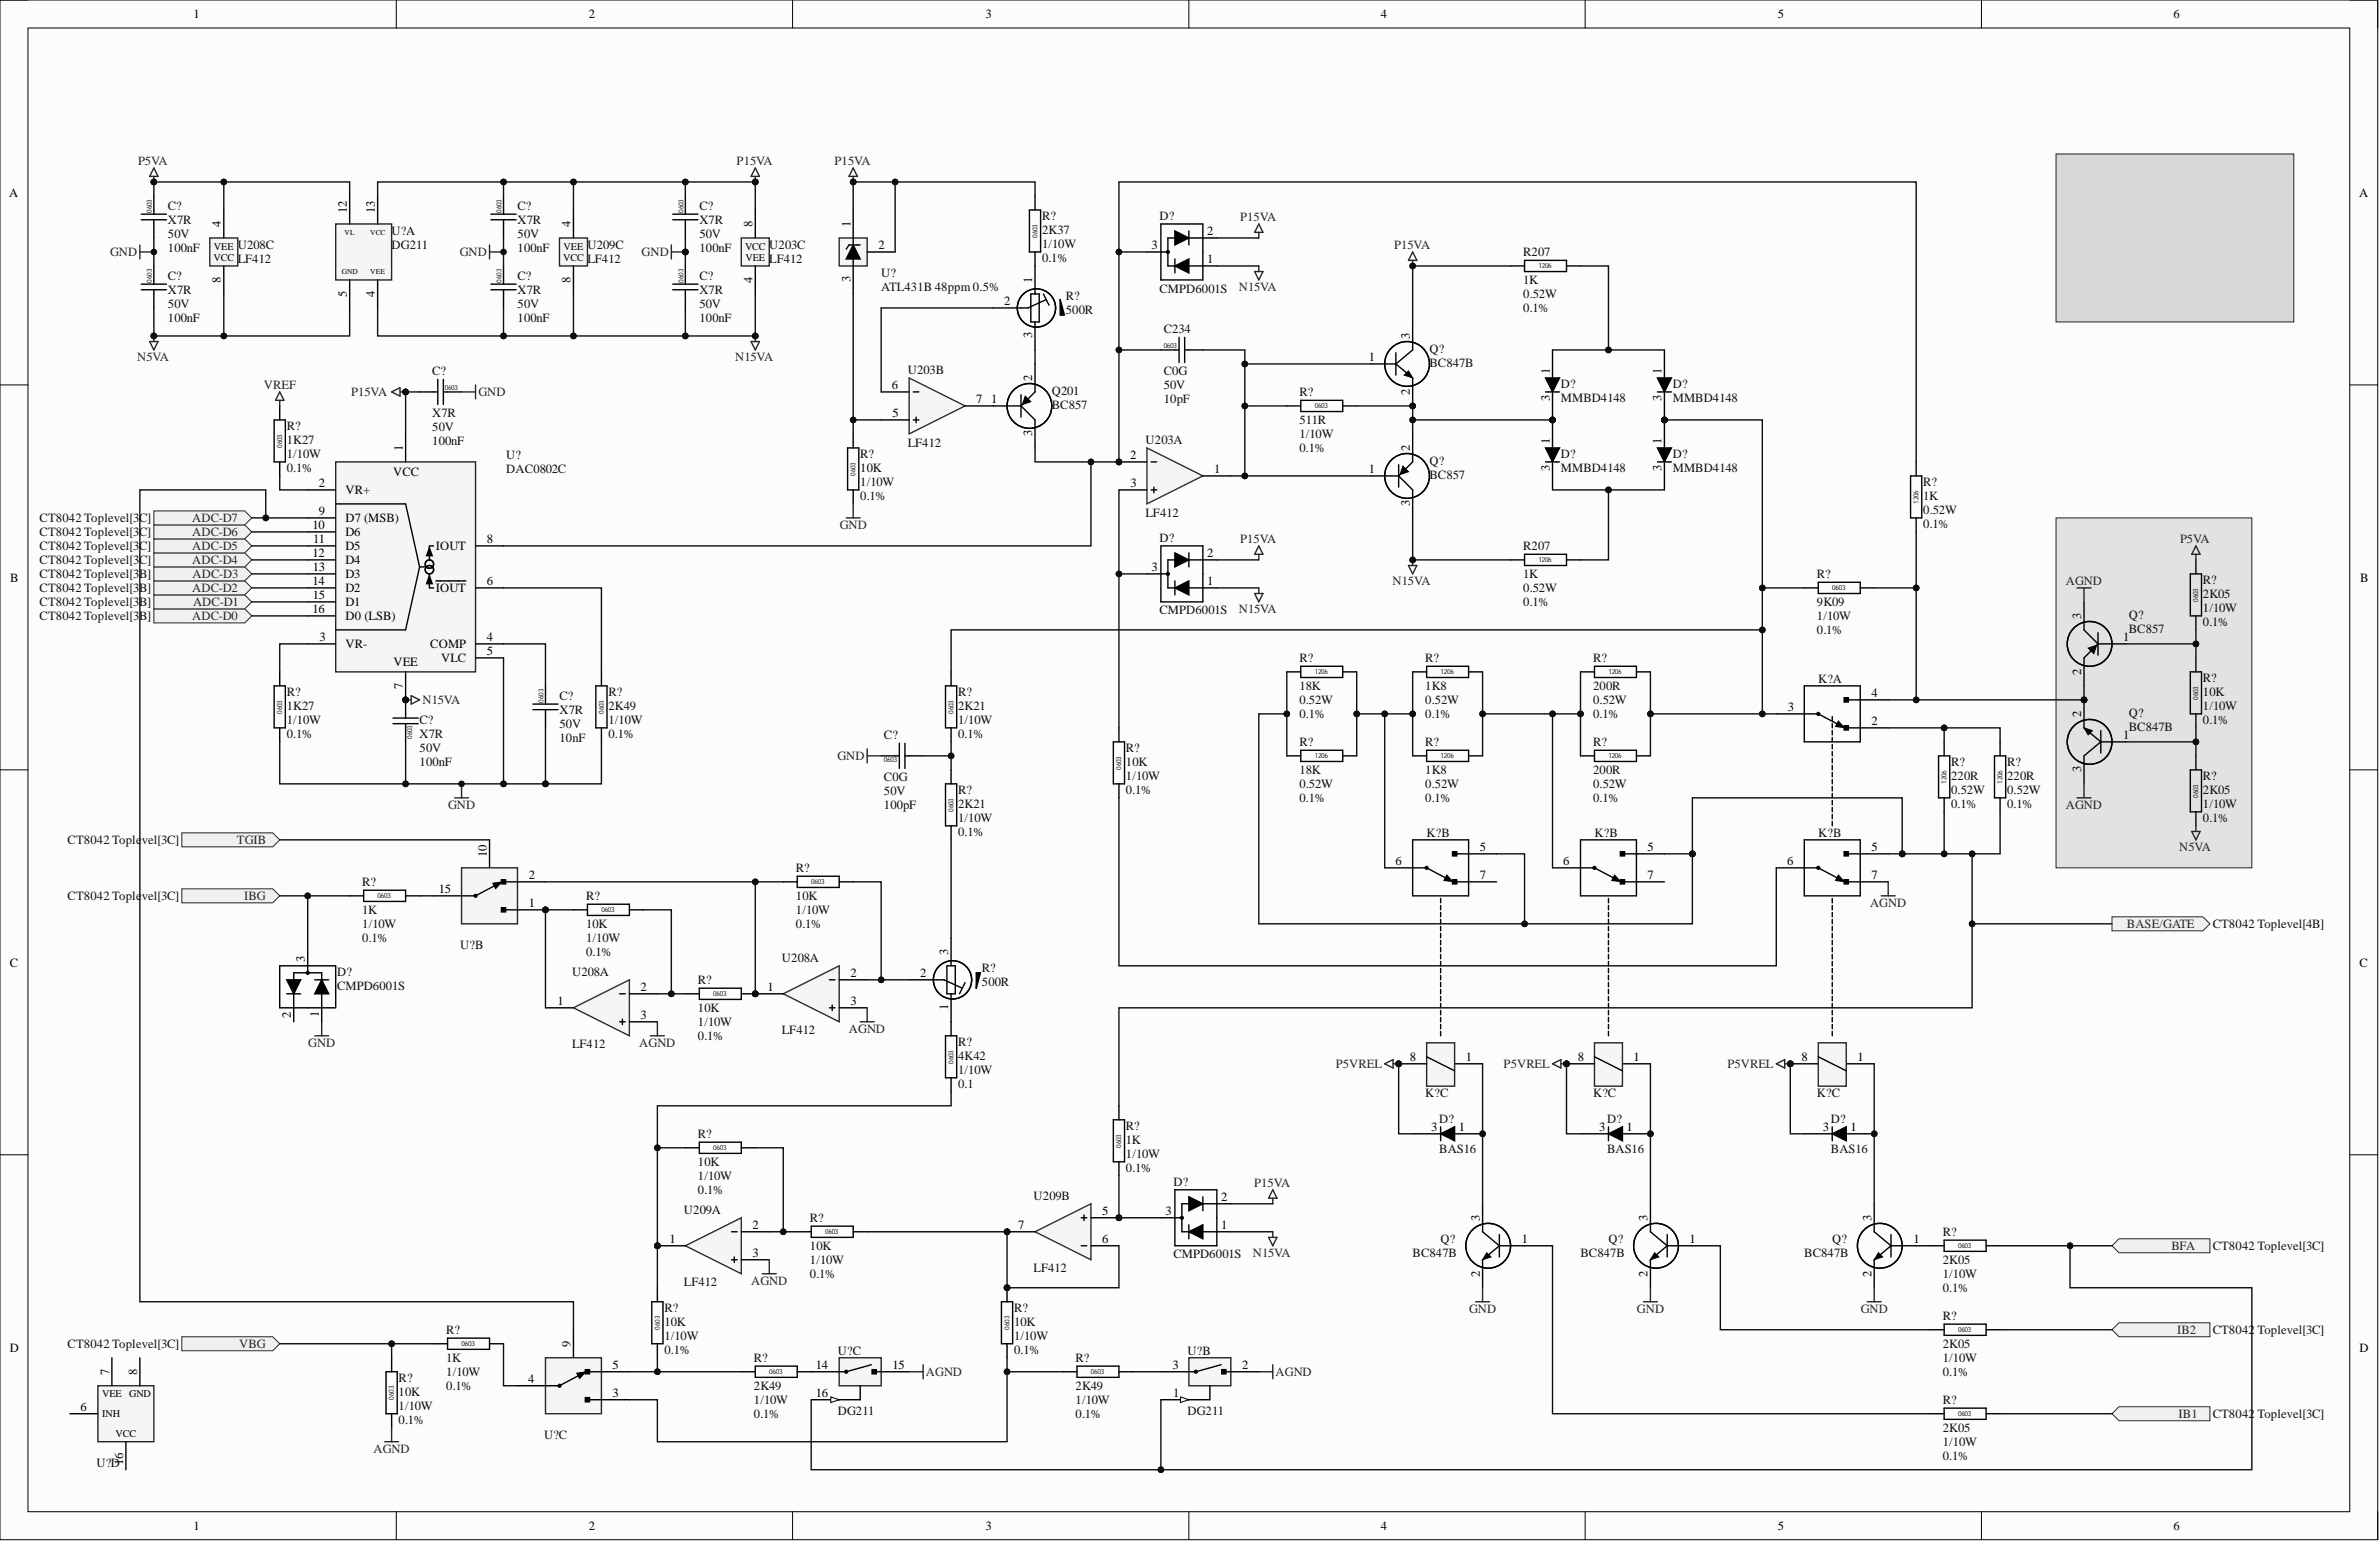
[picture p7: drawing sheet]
<svg xmlns="http://www.w3.org/2000/svg" width="431mm" height="279mm" viewBox="0 0 431 279" stroke-linecap="round" stroke-linejoin="round" font-family="sans-serif">
<defs><g id="words">
<g font-size="2.3">
<text x="35.1" y="3.3">1</text>
<text x="106.8" y="3.3">2</text>
<text x="178.7" y="3.3">3</text>
<text x="250.4" y="3.3">4</text>
<text x="322.4" y="3.3">5</text>
<text x="394.2" y="3.3">6</text>
<text x="1.7" y="35.7">A</text>
<text x="427.8" y="35.7">A</text>
<text x="40.1" y="41.1" transform="rotate(-90 40.1 41.1)">4</text>
<text x="62.9" y="38.6" transform="rotate(-90 62.9 38.6)">12</text>
<text x="68" y="38.6" transform="rotate(-90 68 38.6)">13</text>
<text x="103.5" y="41.1" transform="rotate(-90 103.5 41.1)">4</text>
<text x="136.5" y="41.1" transform="rotate(-90 136.5 41.1)">8</text>
<text x="154.2" y="41.1" transform="rotate(-90 154.2 41.1)">1</text>
<text x="159.3" y="45.2">2</text>
<text x="208.8" y="45.2">3</text>
<text x="218.9" y="47.7">1</text>
<text x="218.9" y="42.6">2</text>
<text x="40.1" y="51.3" transform="rotate(-90 40.1 51.3)">8</text>
<text x="62.9" y="53.8" transform="rotate(-90 62.9 53.8)">5</text>
<text x="68" y="53.9" transform="rotate(-90 68 53.9)">4</text>
<text x="103.5" y="51.3" transform="rotate(-90 103.5 51.3)">8</text>
<text x="136.5" y="51.4" transform="rotate(-90 136.5 51.4)">4</text>
<text x="154.2" y="51.2" transform="rotate(-90 154.2 51.2)">3</text>
<text x="187.2" y="51.3" transform="rotate(-90 187.2 51.3)">1</text>
<text x="182.1" y="55.3">2</text>
<text x="187.2" y="61.3" transform="rotate(-90 187.2 61.3)">3</text>
<text x="248.2" y="65.5">1</text>
<text x="255.7" y="61.4" transform="rotate(-90 255.7 61.4)">3</text>
<text x="161.7" y="70.6">6</text>
<text x="187.2" y="69" transform="rotate(-90 187.2 69)">2</text>
<text x="255.7" y="71.6" transform="rotate(-90 255.7 71.6)">2</text>
<text x="281.1" y="67.8" transform="rotate(-90 281.1 67.8)">1</text>
<text x="301.3" y="67.8" transform="rotate(-90 301.3 67.8)">1</text>
<text x="161.8" y="75.6">5</text>
<text x="177.1" y="73.1">7</text>
<text x="179.8" y="73.1">1</text>
<text x="281.1" y="72.8" transform="rotate(-90 281.1 72.8)">3</text>
<text x="301.3" y="72.8" transform="rotate(-90 301.3 72.8)">3</text>
<text x="73.1" y="81.7" transform="rotate(-90 73.1 81.7)">1</text>
<text x="187.2" y="79.1" transform="rotate(-90 187.2 79.1)">3</text>
<text x="205" y="83.2">2</text>
<text x="255.7" y="81.7" transform="rotate(-90 255.7 81.7)">2</text>
<text x="281.1" y="80.5" transform="rotate(-90 281.1 80.5)">1</text>
<text x="301.3" y="80.5" transform="rotate(-90 301.3 80.5)">1</text>
<text x="57.8" y="88.3">2</text>
<text x="62.7" y="89.6">VR+</text>
<text x="71.3" y="86.3">VCC</text>
<text x="205" y="88.3">3</text>
<text x="220.2" y="85.8">1</text>
<text x="248.2" y="85.8">1</text>
<text x="281.1" y="85.4" transform="rotate(-90 281.1 85.4)">3</text>
<text x="301.3" y="85.4" transform="rotate(-90 301.3 85.4)">3</text>
<text x="56.7" y="95.9">10</text>
<text x="57.8" y="93.4">9</text>
<text x="62.7" y="94.7">D7 (MSB)</text>
<text x="255.7" y="91.8" transform="rotate(-90 255.7 91.8)">3</text>
<text x="56.7" y="101">12</text>
<text x="56.8" y="98.5">11</text>
<text x="62.7" y="97.2">D6</text>
<text x="62.7" y="99.7">D5</text>
<text x="79.1" y="99.7">IOUT</text>
<text x="88.3" y="98.5">8</text>
<text x="218.9" y="101">2</text>
<text x="1.9" y="105.5">B</text>
<text x="56.7" y="106.1">14</text>
<text x="56.7" y="103.5">13</text>
<text x="62.7" y="102.3">D4</text>
<text x="62.7" y="104.8">D3</text>
<text x="62.7" y="107.4">D2</text>
<text x="79.1" y="107.4">IOUT</text>
<text x="88.3" y="106.1">6</text>
<text x="208.8" y="103.5">3</text>
<text x="218.9" y="106.1">1</text>
<text x="428" y="105.5">B</text>
<text x="56.7" y="111.2">16</text>
<text x="56.7" y="108.6">15</text>
<text x="62.7" y="109.9">D1</text>
<text x="62.7" y="112.4">D0 (LSB)</text>
<text x="377.4" y="112.2" transform="rotate(-90 377.4 112.2)">3</text>
<text x="57.9" y="116.2">3</text>
<text x="62.7" y="117.5">VR-</text>
<text x="78" y="117.5">COMP</text>
<text x="88.3" y="116.2">4</text>
<text x="88.3" y="118.8">5</text>
<text x="385.1" y="116.2">1</text>
<text x="71.4" y="120.8">VEE</text>
<text x="73.1" y="124.9" transform="rotate(-90 73.1 124.9)">7</text>
<text x="80" y="120">VLC</text>
<text x="377.4" y="122.3" transform="rotate(-90 377.4 122.3)">2</text>
<text x="324.3" y="128.9">3</text>
<text x="339.4" y="126.4">4</text>
<text x="339.4" y="131.5">2</text>
<text x="377.4" y="129.9" transform="rotate(-90 377.4 129.9)">2</text>
<text x="385.1" y="134">1</text>
<text x="377.4" y="140" transform="rotate(-90 377.4 140)">3</text>
<text x="88.3" y="155.3" transform="rotate(-90 88.3 155.3)">10</text>
<text x="268.4" y="154.3">5</text>
<text x="298.8" y="154.3">5</text>
<text x="339.4" y="154.3">5</text>
<text x="79.6" y="161.9">15</text>
<text x="95.9" y="159.4">2</text>
<text x="253.1" y="156.8">6</text>
<text x="268.4" y="159.4">7</text>
<text x="283.5" y="156.8">6</text>
<text x="298.8" y="159.4">7</text>
<text x="324.1" y="156.8">6</text>
<text x="339.4" y="159.4">7</text>
<text x="95.9" y="164.5">1</text>
<text x="172" y="173.1" transform="rotate(-90 172 173.1)">3</text>
<text x="1.8" y="175.3">C</text>
<text x="55.3" y="174.4" transform="rotate(-90 55.3 174.4)">3</text>
<text x="116.2" y="179.7">2</text>
<text x="139.2" y="179.7">1</text>
<text x="154.2" y="177.1">2</text>
<text x="166.9" y="177.1">2</text>
<text x="427.9" y="175.3">C</text>
<text x="52.8" y="184.5" transform="rotate(-90 52.8 184.5)">2</text>
<text x="57.8" y="184.3" transform="rotate(-90 57.8 184.3)">1</text>
<text x="101.1" y="182.2">1</text>
<text x="116.2" y="184.8">3</text>
<text x="154.2" y="182.2">3</text>
<text x="172" y="183.1" transform="rotate(-90 172 183.1)">1</text>
<text x="255.7" y="192.4">8</text>
<text x="265.8" y="192.4">1</text>
<text x="286.1" y="192.4">8</text>
<text x="296.3" y="192.4">1</text>
<text x="326.7" y="192.4">8</text>
<text x="336.9" y="192.4">1</text>
<text x="259.6" y="205.1">3</text>
<text x="264.6" y="205.1">1</text>
<text x="290" y="205.1">3</text>
<text x="295" y="205.1">1</text>
<text x="330.6" y="205.1">3</text>
<text x="335.6" y="205.1">1</text>
<text x="199.9" y="220.3">5</text>
<text x="211.4" y="220.3">3</text>
<text x="221.4" y="217.8">2</text>
<text x="268.4" y="221.3" transform="rotate(-90 268.4 221.3)">3</text>
<text x="298.8" y="221.3" transform="rotate(-90 298.8 221.3)">3</text>
<text x="339.4" y="221.3" transform="rotate(-90 339.4 221.3)">3</text>
<text x="121.4" y="225.4">1</text>
<text x="136.5" y="222.8">2</text>
<text x="136.5" y="227.9">3</text>
<text x="184.7" y="222.8">7</text>
<text x="199.9" y="225.4">6</text>
<text x="221.4" y="222.8">1</text>
<text x="276" y="225.4">1</text>
<text x="306.4" y="225.4">1</text>
<text x="347" y="225.4">1</text>
<text x="268.4" y="231.5" transform="rotate(-90 268.4 231.5)">2</text>
<text x="298.8" y="231.5" transform="rotate(-90 298.8 231.5)">2</text>
<text x="339.4" y="231.5" transform="rotate(-90 339.4 231.5)">2</text>
<text x="1.8" y="245.1">D</text>
<text x="103.5" y="244.1" transform="rotate(-90 103.5 244.1)">9</text>
<text x="427.9" y="245.1">D</text>
<text x="19.8" y="249.2" transform="rotate(-90 19.8 249.2)">7</text>
<text x="24.9" y="249.2" transform="rotate(-90 24.9 249.2)">8</text>
<text x="95.8" y="250.7">4</text>
<text x="111.1" y="248.2">5</text>
<text x="148" y="248.2">14</text>
<text x="161.8" y="248.2">15</text>
<text x="212.6" y="248.2">3</text>
<text x="225.2" y="248.2">2</text>
<text x="14.6" y="255.8">6</text>
<text x="111.1" y="253.3">3</text>
<text x="148" y="253.3">16</text>
<text x="212.7" y="253.3">1</text>
<text x="22.3" y="265.6" transform="rotate(-90 22.3 265.6)">16</text>
<text x="35.1" y="277.4">1</text>
<text x="106.8" y="277.4">2</text>
<text x="178.7" y="277.4">3</text>
<text x="250.4" y="277.4">4</text>
<text x="322.4" y="277.4">5</text>
<text x="394.2" y="277.4">6</text>
</g>
<g font-size="2.3" fill="#262626">
<text x="25" y="29.9">P5VA</text>
<text x="133.6" y="29.9">P15VA</text>
<text x="151.3" y="29.9">P15VA</text>
<text x="224.9" y="40.1">P15VA</text>
<text x="20" y="46.4">GND</text>
<text x="83.4" y="46.4">GND</text>
<text x="116.3" y="46.4">GND</text>
<text x="252.8" y="45.2">P15VA</text>
<text x="224.7" y="52.8">N15VA</text>
<text x="24.9" y="65.5">N5VA</text>
<text x="133.3" y="65.5">N15VA</text>
<text x="47.9" y="70.6">VREF</text>
<text x="63.7" y="71.8">P15VA</text>
<text x="86.8" y="71.8">GND</text>
<text x="34.8" y="94.7">ADC-D7</text>
<text x="152.3" y="95.9">GND</text>
<text x="34.8" y="99.7">ADC-D5</text>
<text x="34.8" y="97.2">ADC-D6</text>
<text x="224.9" y="98.5">P15VA</text>
<text x="395.4" y="98.5">P5VA</text>
<text x="34.8" y="107.4">ADC-D2</text>
<text x="34.8" y="102.3">ADC-D4</text>
<text x="34.9" y="104.8">ADC-D3</text>
<text x="252.6" y="106.1">N15VA</text>
<text x="374.7" y="106.1">AGND</text>
<text x="34.8" y="112.4">ADC-D0</text>
<text x="35" y="109.9">ADC-D1</text>
<text x="224.7" y="111.2">N15VA</text>
<text x="76.6" y="127.7">N15VA</text>
<text x="151.9" y="137.8">GND</text>
<text x="81.3" y="146.7">GND</text>
<text x="374.7" y="146.7">AGND</text>
<text x="43" y="153">TGIB</text>
<text x="395.2" y="154.3">N5VA</text>
<text x="44.3" y="163.2">IBG</text>
<text x="339.1" y="164.5">AGND</text>
<text x="385.7" y="168.3">BASE/GATE</text>
<text x="55.9" y="189.8">GND</text>
<text x="115.9" y="189.8">AGND</text>
<text x="154" y="187.3">AGND</text>
<text x="242.2" y="193.6">P5VREL</text>
<text x="272.7" y="193.6">P5VREL</text>
<text x="313.3" y="193.6">P5VREL</text>
<text x="227.4" y="215.2">P15VA</text>
<text x="227.2" y="227.9">N15VA</text>
<text x="393.8" y="226.6">BFA</text>
<text x="136.2" y="233">AGND</text>
<text x="266.4" y="238.1">GND</text>
<text x="296.9" y="238.1">GND</text>
<text x="337.4" y="238.1">GND</text>
<text x="43.4" y="244.4">VBG</text>
<text x="394.9" y="241.9">IB2</text>
<text x="167.9" y="249.5">AGND</text>
<text x="231.3" y="249.5">AGND</text>
<text x="395.1" y="257.1">IB1</text>
<text x="67.7" y="263.4">AGND</text>
</g>
<g font-size="2.3" fill="#0e0e0e">
<text x="30.4" y="40.7">X7R</text>
<text x="30.4" y="38.2">C?</text>
<text x="93.9" y="40.7">X7R</text>
<text x="93.9" y="38.2">C?</text>
<text x="126.8" y="40.7">X7R</text>
<text x="126.8" y="38.2">C?</text>
<text x="189" y="39.8">R?</text>
<text x="210.3" y="39.8">D?</text>
<text x="30.4" y="43.2">50V</text>
<text x="30.4" y="45.8">100nF</text>
<text x="43.1" y="45.2">U208C</text>
<text x="43.1" y="47.7">LF412</text>
<text x="71" y="42.6">U?A</text>
<text x="71" y="45.2">DG211</text>
<text x="93.9" y="43.2">50V</text>
<text x="93.9" y="45.8">100nF</text>
<text x="106.5" y="45.2">U209C</text>
<text x="106.5" y="47.7">LF412</text>
<text x="126.8" y="43.2">50V</text>
<text x="126.8" y="45.8">100nF</text>
<text x="139.5" y="45.2">U203C</text>
<text x="139.5" y="47.7">LF412</text>
<text x="189" y="44.9">1/10W</text>
<text x="189" y="47.5">0.1%</text>
<text x="189" y="42.4">2K37</text>
<text x="276.2" y="46.4">R207</text>
<text x="30.4" y="53.4">X7R</text>
<text x="30.4" y="50.8">C?</text>
<text x="93.9" y="53.4">X7R</text>
<text x="93.9" y="50.8">C?</text>
<text x="126.8" y="53.4">X7R</text>
<text x="126.8" y="50.8">C?</text>
<text x="159.8" y="50.3">U?</text>
<text x="159.8" y="52.8">ATL431B 48ppm 0.5%</text>
<text x="210.3" y="53">CMPD6001S</text>
<text x="276.2" y="51.5">1K</text>
<text x="30.4" y="55.9">50V</text>
<text x="30.4" y="58.5">100nF</text>
<text x="93.9" y="55.9">50V</text>
<text x="93.9" y="58.5">100nF</text>
<text x="126.8" y="55.9">50V</text>
<text x="126.8" y="58.5">100nF</text>
<text x="193.3" y="56.9">500R</text>
<text x="193.3" y="54.4">R?</text>
<text x="276.2" y="54.1">0.52W</text>
<text x="276.2" y="56.6">0.1%</text>
<text x="211" y="60.4">C234</text>
<text x="259.2" y="64">Q?</text>
<text x="78.4" y="68">C?</text>
<text x="164.6" y="67.8">U203B</text>
<text x="190.8" y="71.6">Q201</text>
<text x="211" y="68">C0G</text>
<text x="211" y="70.6">50V</text>
<text x="235.6" y="71.8">R?</text>
<text x="259.2" y="66.5">BC847B</text>
<text x="283.1" y="70.3">D?</text>
<text x="303.4" y="70.3">D?</text>
<text x="52" y="77.9">R?</text>
<text x="78.4" y="75.6">X7R</text>
<text x="190.8" y="74.1">BC857</text>
<text x="211" y="73.1">10pF</text>
<text x="235.6" y="76.9">511R</text>
<text x="283.1" y="72.8">MMBD4148</text>
<text x="303.4" y="72.8">MMBD4148</text>
<text x="52" y="83">1/10W</text>
<text x="52" y="80.5">1K27</text>
<text x="78.4" y="78.2">50V</text>
<text x="78.4" y="80.7">100nF</text>
<text x="91.8" y="83.2">U?</text>
<text x="156" y="83">R?</text>
<text x="164.6" y="81">LF412</text>
<text x="207.7" y="80.5">U203A</text>
<text x="235.6" y="79.4">1/10W</text>
<text x="235.6" y="82">0.1%</text>
<text x="283.1" y="83">D?</text>
<text x="303.4" y="83">D?</text>
<text x="52" y="85.5">0.1%</text>
<text x="91.8" y="85.8">DAC0802C</text>
<text x="156" y="88.1">1/10W</text>
<text x="156" y="85.5">10K</text>
<text x="259.2" y="84.3">Q?</text>
<text x="259.2" y="86.8">BC857</text>
<text x="283.1" y="85.5">MMBD4148</text>
<text x="303.4" y="85.5">MMBD4148</text>
<text x="348.8" y="88.1">R?</text>
<text x="7.2" y="94.7">CT8042 Toplevel[3C]</text>
<text x="156" y="90.6">0.1%</text>
<text x="207.7" y="93.6">LF412</text>
<text x="348.8" y="93.1">0.52W</text>
<text x="348.8" y="95.7">0.1%</text>
<text x="348.8" y="90.6">1K</text>
<text x="7.2" y="99.7">CT8042 Toplevel[3C]</text>
<text x="7.2" y="97.2">CT8042 Toplevel[3C]</text>
<text x="210.3" y="98.2">D?</text>
<text x="276.2" y="99.7">R207</text>
<text x="7.2" y="107.4">CT8042 Toplevel[3B]</text>
<text x="7.2" y="104.8">CT8042 Toplevel[3B]</text>
<text x="7.2" y="102.3">CT8042 Toplevel[3C]</text>
<text x="276.2" y="107.4">0.52W</text>
<text x="276.2" y="104.8">1K</text>
<text x="329.5" y="104.8">R?</text>
<text x="399.5" y="105.8">R?</text>
<text x="7.2" y="112.4">CT8042 Toplevel[3B]</text>
<text x="7.2" y="109.9">CT8042 Toplevel[3B]</text>
<text x="210.3" y="111.4">CMPD6001S</text>
<text x="276.2" y="109.9">0.1%</text>
<text x="329.5" y="112.4">1/10W</text>
<text x="329.5" y="109.9">9K09</text>
<text x="386.1" y="112.2">Q?</text>
<text x="399.5" y="110.9">1/10W</text>
<text x="399.5" y="113.4">0.1%</text>
<text x="399.5" y="108.4">2K05</text>
<text x="329.5" y="115">0.1%</text>
<text x="386.1" y="114.7">BC857</text>
<text x="235.6" y="125.1">18K</text>
<text x="235.6" y="120">R?</text>
<text x="258.5" y="125.1">1K8</text>
<text x="258.5" y="120">R?</text>
<text x="288.9" y="125.1">200R</text>
<text x="288.9" y="120">R?</text>
<text x="329.8" y="123.8">K?A</text>
<text x="399.5" y="123.6">R?</text>
<text x="52" y="131.2">1/10W</text>
<text x="52" y="128.7">1K27</text>
<text x="52" y="126.1">R?</text>
<text x="76.1" y="131.2">C?</text>
<text x="101.5" y="129.5">X7R</text>
<text x="101.5" y="127">C?</text>
<text x="110.3" y="131.2">1/10W</text>
<text x="110.3" y="128.7">2K49</text>
<text x="110.3" y="126.1">R?</text>
<text x="173.8" y="131.2">1/10W</text>
<text x="173.8" y="128.7">2K21</text>
<text x="173.8" y="126.1">R?</text>
<text x="235.6" y="127.7">0.52W</text>
<text x="235.6" y="130.2">0.1%</text>
<text x="258.5" y="127.7">0.52W</text>
<text x="258.5" y="130.2">0.1%</text>
<text x="288.9" y="127.7">0.52W</text>
<text x="288.9" y="130.2">0.1%</text>
<text x="386.1" y="129.9">Q?</text>
<text x="399.5" y="128.7">1/10W</text>
<text x="399.5" y="131.2">0.1%</text>
<text x="399.5" y="126.1">10K</text>
<text x="52" y="133.7">0.1%</text>
<text x="76.1" y="133.7">X7R</text>
<text x="76.1" y="136.3">50V</text>
<text x="101.5" y="132.1">50V</text>
<text x="101.5" y="134.6">10nF</text>
<text x="110.3" y="133.7">0.1%</text>
<text x="160.3" y="134">C?</text>
<text x="173.8" y="133.7">0.1%</text>
<text x="204.2" y="136.3">R?</text>
<text x="235.6" y="135.3">R?</text>
<text x="258.5" y="135.3">R?</text>
<text x="288.9" y="135.3">R?</text>
<text x="386.1" y="132.5">BC847B</text>
<text x="76.1" y="138.8">100nF</text>
<text x="160.3" y="141.6">C0G</text>
<text x="173.8" y="143.9">R?</text>
<text x="204.2" y="141.4">1/10W</text>
<text x="204.2" y="143.9">0.1%</text>
<text x="204.2" y="138.8">10K</text>
<text x="235.6" y="142.9">0.52W</text>
<text x="235.6" y="140.3">18K</text>
<text x="258.5" y="142.9">0.52W</text>
<text x="258.5" y="140.3">1K8</text>
<text x="288.9" y="142.9">0.52W</text>
<text x="288.9" y="140.3">200R</text>
<text x="353.9" y="143.9">0.52W</text>
<text x="353.9" y="141.4">220R</text>
<text x="353.9" y="138.8">R?</text>
<text x="364" y="143.9">0.52W</text>
<text x="364" y="141.4">220R</text>
<text x="364" y="138.8">R?</text>
<text x="399.5" y="143.9">2K05</text>
<text x="399.5" y="141.4">R?</text>
<text x="160.3" y="144.2">50V</text>
<text x="160.3" y="146.7">100pF</text>
<text x="173.8" y="149">1/10W</text>
<text x="173.8" y="146.4">2K21</text>
<text x="235.6" y="145.4">0.1%</text>
<text x="258.5" y="145.4">0.1%</text>
<text x="288.9" y="145.4">0.1%</text>
<text x="353.9" y="146.4">0.1%</text>
<text x="364" y="146.4">0.1%</text>
<text x="399.5" y="146.4">1/10W</text>
<text x="399.5" y="149">0.1%</text>
<text x="12.3" y="153">CT8042 Toplevel[3C]</text>
<text x="173.8" y="151.5">0.1%</text>
<text x="258.7" y="151.8">K?B</text>
<text x="289.2" y="151.8">K?B</text>
<text x="329.8" y="151.8">K?B</text>
<text x="65.7" y="160.6">R?</text>
<text x="144.3" y="158.1">R?</text>
<text x="12.3" y="163.2">CT8042 Toplevel[3C]</text>
<text x="65.7" y="165.7">1K</text>
<text x="106.3" y="163.2">R?</text>
<text x="144.3" y="165.7">1/10W</text>
<text x="144.3" y="163.2">10K</text>
<text x="65.7" y="168.3">1/10W</text>
<text x="65.7" y="170.8">0.1%</text>
<text x="83.5" y="172.1">U?B</text>
<text x="106.3" y="170.8">1/10W</text>
<text x="106.3" y="173.3">0.1%</text>
<text x="106.3" y="168.3">10K</text>
<text x="144.3" y="168.3">0.1%</text>
<text x="401.3" y="168.3">CT8042 Toplevel[4B]</text>
<text x="61.1" y="176.9">D?</text>
<text x="61.1" y="179.4">CMPD6001S</text>
<text x="103.7" y="176.9">U208A</text>
<text x="126.6" y="178.4">R?</text>
<text x="141.8" y="174.4">U208A</text>
<text x="178.1" y="178.8">500R</text>
<text x="178.1" y="176.2">R?</text>
<text x="126.6" y="183.5">10K</text>
<text x="103.7" y="190.1">LF412</text>
<text x="126.6" y="186">1/10W</text>
<text x="126.6" y="188.6">0.1%</text>
<text x="141.8" y="187.5">LF412</text>
<text x="173.8" y="189.6">R?</text>
<text x="173.8" y="194.7">1/10W</text>
<text x="173.8" y="197.2">0.1</text>
<text x="173.8" y="192.1">4K42</text>
<text x="258.5" y="199">K?C</text>
<text x="261" y="203.5">D?</text>
<text x="288.9" y="199">K?C</text>
<text x="291.5" y="203.5">D?</text>
<text x="329.5" y="199">K?C</text>
<text x="332" y="203.5">D?</text>
<text x="126.6" y="206.3">R?</text>
<text x="204.2" y="209.9">1/10W</text>
<text x="204.2" y="207.3">1K</text>
<text x="204.2" y="204.8">R?</text>
<text x="261" y="209.1">BAS16</text>
<text x="291.5" y="209.1">BAS16</text>
<text x="332" y="209.1">BAS16</text>
<text x="126.6" y="213.9">1/10W</text>
<text x="126.6" y="211.4">10K</text>
<text x="204.2" y="212.4">0.1%</text>
<text x="212.8" y="215">D?</text>
<text x="124" y="220">U209A</text>
<text x="126.6" y="216.5">0.1%</text>
<text x="146.9" y="221.6">R?</text>
<text x="187.5" y="217.5">U209B</text>
<text x="146.9" y="226.6">10K</text>
<text x="256.2" y="227.9">BC847B</text>
<text x="261.3" y="225.4">Q?</text>
<text x="286.6" y="227.9">BC847B</text>
<text x="291.7" y="225.4">Q?</text>
<text x="327.2" y="227.9">BC847B</text>
<text x="332.3" y="225.4">Q?</text>
<text x="352.3" y="224.1">R?</text>
<text x="401.3" y="226.6">CT8042 Toplevel[3C]</text>
<text x="124" y="233.2">LF412</text>
<text x="146.9" y="229.2">1/10W</text>
<text x="146.9" y="231.7">0.1%</text>
<text x="187.5" y="230.7">LF412</text>
<text x="212.8" y="228.2">CMPD6001S</text>
<text x="352.3" y="231.7">1/10W</text>
<text x="352.3" y="229.2">2K05</text>
<text x="120.5" y="237.8">R?</text>
<text x="183.9" y="237.8">R?</text>
<text x="352.3" y="239.3">R?</text>
<text x="352.3" y="234.2">0.1%</text>
<text x="12.3" y="244.4">CT8042 Toplevel[3C]</text>
<text x="80.9" y="241.9">R?</text>
<text x="120.5" y="242.9">1/10W</text>
<text x="120.5" y="245.4">0.1%</text>
<text x="120.5" y="240.3">10K</text>
<text x="151.9" y="245.7">U?C</text>
<text x="183.9" y="242.9">1/10W</text>
<text x="183.9" y="245.4">0.1%</text>
<text x="183.9" y="240.3">10K</text>
<text x="215.4" y="245.7">U?B</text>
<text x="352.3" y="244.4">2K05</text>
<text x="401.3" y="241.9">CT8042</text>
<text x="409.4" y="241.9">Toplevel[3C]</text>
<text x="72.3" y="250.5">R?</text>
<text x="80.9" y="249.5">1/10W</text>
<text x="80.9" y="246.9">1K</text>
<text x="136.7" y="246.9">R?</text>
<text x="195.1" y="246.9">R?</text>
<text x="352.3" y="246.9">1/10W</text>
<text x="352.3" y="249.5">0.1%</text>
<text x="72.3" y="255.6">1/10W</text>
<text x="72.3" y="253">10K</text>
<text x="80.9" y="252">0.1%</text>
<text x="136.7" y="254.5">1/10W</text>
<text x="136.7" y="257.1">0.1%</text>
<text x="136.7" y="252">2K49</text>
<text x="151.9" y="256.6">DG211</text>
<text x="195.1" y="254.5">1/10W</text>
<text x="195.1" y="257.1">0.1%</text>
<text x="195.1" y="252">2K49</text>
<text x="215.4" y="256.6">DG211</text>
<text x="352.3" y="254.5">R?</text>
<text x="401.3" y="257.1">CT8042</text>
<text x="409.4" y="257.1">Toplevel[3C]</text>
<text x="72.3" y="258.1">0.1%</text>
<text x="98.7" y="260.9">U?C</text>
<text x="352.3" y="262.2">1/10W</text>
<text x="352.3" y="259.6">2K05</text>
<text x="17.5" y="266">U?D</text>
<text x="352.3" y="264.7">0.1%</text>
</g>
<g font-size="1.9">
<text x="38.7" y="47.3">VCC</text>
<text x="38.8" y="45.3">VEE</text>
<text x="102.1" y="47.3">VCC</text>
<text x="102.2" y="45.3">VEE</text>
<text x="135.1" y="45.3">VCC</text>
<text x="135.2" y="47.3">VEE</text>
<text x="18.5" y="256.9">INH</text>
<text x="18.5" y="253.4">VEE</text>
<text x="23.4" y="253.4">GND</text>
<text x="21" y="260.5">VCC</text>
</g>
<g font-size="1.4">
<text x="62.5" y="42.6">VL</text>
<text x="67.1" y="42.6">VCC</text>
<text x="62" y="49.7">GND</text>
<text x="67.1" y="49.7">VEE</text>
</g>
<g font-size="1.3" fill="#0e0e0e">
<text x="27.6" y="38.6" transform="rotate(-90 27.6 38.6)">0603</text>
<text x="91" y="38.6" transform="rotate(-90 91 38.6)">0603</text>
<text x="124" y="38.6" transform="rotate(-90 124 38.6)">0603</text>
<text x="188.1" y="43.1" transform="rotate(-90 188.1 43.1)">0603</text>
<text x="27.6" y="51.3" transform="rotate(-90 27.6 51.3)">0603</text>
<text x="91" y="51.3" transform="rotate(-90 91 51.3)">0603</text>
<text x="124" y="51.3" transform="rotate(-90 124 51.3)">0603</text>
<text x="279" y="48.6">1206</text>
<text x="211" y="63.1">0603</text>
<text x="80.7" y="70.7">0603</text>
<text x="238.4" y="74">0603</text>
<text x="51.2" y="81.2" transform="rotate(-90 51.2 81.2)">0603</text>
<text x="155.2" y="86.3" transform="rotate(-90 155.2 86.3)">0603</text>
<text x="347.9" y="91.4" transform="rotate(-90 347.9 91.4)">1206</text>
<text x="279" y="101.9">1206</text>
<text x="332.3" y="107">0603</text>
<text x="398.7" y="109.1" transform="rotate(-90 398.7 109.1)">0603</text>
<text x="238.4" y="122.2">1206</text>
<text x="261.3" y="122.2">1206</text>
<text x="291.7" y="122.2">1206</text>
<text x="51.2" y="129.4" transform="rotate(-90 51.2 129.4)">0603</text>
<text x="98.6" y="127.4" transform="rotate(-90 98.6 127.4)">0603</text>
<text x="109.5" y="129.4" transform="rotate(-90 109.5 129.4)">0603</text>
<text x="172.9" y="129.4" transform="rotate(-90 172.9 129.4)">0603</text>
<text x="398.7" y="126.9" transform="rotate(-90 398.7 126.9)">0603</text>
<text x="74.7" y="134" transform="rotate(-90 74.7 134)">0603</text>
<text x="238.4" y="137.5">1206</text>
<text x="261.3" y="137.5">1206</text>
<text x="291.7" y="137.5">1206</text>
<text x="160.3" y="138.2">0603</text>
<text x="203.3" y="139.6" transform="rotate(-90 203.3 139.6)">0603</text>
<text x="353" y="142.1" transform="rotate(-90 353 142.1)">1206</text>
<text x="363.2" y="142.1" transform="rotate(-90 363.2 142.1)">1206</text>
<text x="172.9" y="147.2" transform="rotate(-90 172.9 147.2)">0603</text>
<text x="398.7" y="144.7" transform="rotate(-90 398.7 144.7)">0603</text>
<text x="147.1" y="160.3">0603</text>
<text x="68.5" y="162.8">0603</text>
<text x="109.1" y="165.4">0603</text>
<text x="129.4" y="180.6">0603</text>
<text x="172.9" y="192.9" transform="rotate(-90 172.9 192.9)">0603</text>
<text x="129.4" y="208.5">0603</text>
<text x="203.3" y="208.1" transform="rotate(-90 203.3 208.1)">0603</text>
<text x="149.7" y="223.8">0603</text>
<text x="355.1" y="226.3">0603</text>
<text x="83.7" y="244.1">0603</text>
<text x="119.6" y="241.1" transform="rotate(-90 119.6 241.1)">0603</text>
<text x="183.1" y="241.1" transform="rotate(-90 183.1 241.1)">0603</text>
<text x="355.1" y="241.5">0603</text>
<text x="139.5" y="249.1">0603</text>
<text x="197.9" y="249.1">0603</text>
<text x="71.4" y="253.8" transform="rotate(-90 71.4 253.8)">0603</text>
<text x="355.1" y="256.7">0603</text>
</g>
</g></defs>
<path d="M0 0h431.2v279.2h-431.2z" fill-rule="evenodd" fill="#fcfcfc"/>
<path d="M0 0h431.2v279.2h-431.2z" fill="none" stroke="#000" stroke-width=".18"/>
<path d="M5.1 5.1h421v269h-421z" fill-rule="evenodd" fill="#fcfcfc"/>
<g fill="none" stroke="#000" stroke-width=".18">
<path d="M0 0h5.1M5.1 5.1h421v269h-421zM71.9 0v5.1M143.7 0v5.1M215.6 0v5.1M287.5 0v5.1M359.3 0v5.1M426.1 0h5.1v5.1M0 69.8h5.1M426.1 69.8h5.1M0 139.6h5.1M426.1 139.6h5.1"/>
<path d="M0 209.4h5.1M426.1 209.4h5.1M71.9 274.1v5.1M143.7 274.1v5.1M215.6 274.1v5.1M287.5 274.1v5.1M359.3 274.1v5.1M431.2 274.1v5.1"/>
</g>
<path d="M372.9 93.9h35.5v63.4h-35.5z" fill-rule="evenodd" fill="#e2e2e2"/>
<path d="M372.9 93.9h35.5v63.4h-35.5z" fill="none" stroke="#262626" stroke-width=".18"/>
<g fill="none" stroke="#000" stroke-width=".25">
<path d="M377.9 109.1v5.1l2.6 2.5M380.5 116.7l-2.6 2.6v5.1M380.5 116.7h5.1M380.5 114.7v4.1M256.2 121.8h2.5M256.2 137h2.5M258.7 120.8h7.6v2h-7.6zM258.7 136h7.6v2.1h-7.6zM266.3 121.8h2.6M266.3 137h2.6M281.6 157.3h7.6l4.3 2.3M286.6 152.3h10.2v10.1h-10.2z"/>
<path d="M292.8 158.7l1 1.1-1.4-.2zM293.9 159.5h.7v.8h-.7zM293.9 154.4h.7v.8h-.7zM294.2 154.8h7.7M294.2 159.9h7.7"/>
<circle cx="379" cy="116.7" r="4.1"/>
<circle cx="289.2" cy="157.4" r=".26"/>
</g>
<g fill="#000">
<path d="M378.7 117.5l1.5-.5-.5 1.5zM292.8 158.7l1 1.1-1.4-.2z"/>
<path d="M293.9 159.5h.7v.8h-.7z" fill-rule="evenodd"/>
<path d="M293.9 154.4h.7v.8h-.7z" fill-rule="evenodd"/>
</g>
<circle cx="289.2" cy="157.4" r=".26" fill="#000"/>
<path d="M378.7 117.5l1.5-.5-.5 1.5z" fill="none" stroke="#000" stroke-width=".18"/>
<circle cx="378" cy="126.9" r=".51" fill="#0e0e0e"/>
<circle cx="378" cy="126.9" r=".51" fill="none" stroke="#0e0e0e" stroke-width=".18"/>
<path d="M377.9 126.9v5.1M377.9 137v5.1M383 134.5h2.6" fill="none" stroke="#000" stroke-width=".25"/>
<circle cx="378" cy="126.9" r=".51" fill="#0e0e0e"/>
<circle cx="378" cy="126.9" r=".51" fill="none" stroke="#0e0e0e" stroke-width=".18"/>
<g fill="none" stroke="#000" stroke-width=".25">
<path d="M377.9 132l3.1 2.5M381 134.5h2M381 132.5v4M381 134.5l-3.1 2.5"/>
<circle cx="379" cy="134.5" r="4.1"/>
</g>
<path d="M377.9 132l1.6 .5-.8 .7z" fill="#000"/>
<path d="M377.9 132l1.6 .5-.8 .7z" fill="none" stroke="#000" stroke-width=".18"/>
<circle cx="253.7" cy="192.9" r=".51" fill="#0e0e0e"/>
<circle cx="253.7" cy="192.9" r=".51" fill="none" stroke="#0e0e0e" stroke-width=".18"/>
<path d="M263.8 192.9h5.1" fill="none" stroke="#000" stroke-width=".25"/>
<path d="M258.7 189.1h5.1v7.8h-5.1z" fill-rule="evenodd" fill="#f5f5f5"/>
<path d="M258.7 189.1h5.1v7.8h-5.1z" fill="none" stroke="#262626" stroke-width=".25"/>
<path d="M253.7 192.9h5M258.7 191.6l5.1 2.5" fill="none" stroke="#000" stroke-width=".25"/>
<circle cx="253.7" cy="192.9" r=".51" fill="#0e0e0e"/>
<circle cx="253.7" cy="192.9" r=".51" fill="none" stroke="#0e0e0e" stroke-width=".18"/>
<g fill="none" stroke="#000" stroke-width=".25">
<path d="M268.9 218.3v5l3 2.6M271.9 225.9l-3 2.5v5.1M271.9 225.9h4.6M271.9 223.8v4.1"/>
<circle cx="269.9" cy="225.9" r="4.1"/>
</g>
<path d="M269.6 227.1l.8 .8-1.5 .5z" fill="#000"/>
<path d="M269.6 227.1l.8 .8-1.5 .5z" fill="none" stroke="#000" stroke-width=".18"/>
<circle cx="268.9" cy="205.6" r=".51" fill="#0e0e0e"/>
<circle cx="268.9" cy="205.6" r=".51" fill="none" stroke="#0e0e0e" stroke-width=".18"/>
<path d="M256.2 205.6h12.7" fill="none" stroke="#000" stroke-width=".25"/>
<circle cx="268.9" cy="205.6" r=".51" fill="#0e0e0e"/>
<circle cx="268.9" cy="205.6" r=".51" fill="none" stroke="#0e0e0e" stroke-width=".18"/>
<path d="M261.3 205.6l2.5-1.3v2.5z" fill="#000"/>
<path d="M261.3 205.6l2.5-1.3v2.5zM261.3 204.3v2.5M350 256.3h2.6M352.6 255.3h7.6v2h-7.6zM360.2 256.3h2.5" fill="none" stroke="#000" stroke-width=".25"/>
<path d="M267.6 236h2.5M268.9 233.5v2.5" fill="none" stroke="#262626" stroke-width=".25"/>
<circle cx="284.1" cy="192.9" r=".51" fill="#0e0e0e"/>
<circle cx="284.1" cy="192.9" r=".51" fill="none" stroke="#0e0e0e" stroke-width=".18"/>
<path d="M294.2 192.9h5.1" fill="none" stroke="#000" stroke-width=".25"/>
<path d="M289.2 189.1h5v7.8h-5z" fill-rule="evenodd" fill="#f5f5f5"/>
<path d="M289.2 189.1h5v7.8h-5z" fill="none" stroke="#262626" stroke-width=".25"/>
<path d="M284.1 192.9h5.1M289.2 191.6l5 2.5" fill="none" stroke="#000" stroke-width=".25"/>
<circle cx="284.1" cy="192.9" r=".51" fill="#0e0e0e"/>
<circle cx="284.1" cy="192.9" r=".51" fill="none" stroke="#0e0e0e" stroke-width=".18"/>
<g fill="none" stroke="#000" stroke-width=".25">
<path d="M299.3 218.3v5l3.1 2.6M302.4 225.9l-3.1 2.5v5.1M302.4 225.9h4.5M302.4 223.8v4.1"/>
<circle cx="300.3" cy="225.9" r="4.1"/>
</g>
<path d="M300.1 227.1l.7 .8-1.5 .5z" fill="#000"/>
<path d="M300.1 227.1l.7 .8-1.5 .5z" fill="none" stroke="#000" stroke-width=".18"/>
<circle cx="299.3" cy="205.6" r=".51" fill="#0e0e0e"/>
<circle cx="299.3" cy="205.6" r=".51" fill="none" stroke="#0e0e0e" stroke-width=".18"/>
<path d="M286.6 205.6h12.7" fill="none" stroke="#000" stroke-width=".25"/>
<circle cx="299.3" cy="205.6" r=".51" fill="#0e0e0e"/>
<circle cx="299.3" cy="205.6" r=".51" fill="none" stroke="#0e0e0e" stroke-width=".18"/>
<path d="M291.7 205.6l2.5-1.3v2.5z" fill="#000"/>
<path d="M291.7 205.6l2.5-1.3v2.5zM291.7 204.3v2.5M350 241.1h2.6M352.6 240.1h7.6v2h-7.6zM360.2 241.1h2.5" fill="none" stroke="#000" stroke-width=".25"/>
<path d="M298 236h2.6M299.3 233.5v2.5" fill="none" stroke="#262626" stroke-width=".25"/>
<circle cx="324.7" cy="192.9" r=".51" fill="#0e0e0e"/>
<circle cx="324.7" cy="192.9" r=".51" fill="none" stroke="#0e0e0e" stroke-width=".18"/>
<path d="M334.8 192.9h5.1" fill="none" stroke="#000" stroke-width=".25"/>
<path d="M329.8 189.1h5v7.8h-5z" fill-rule="evenodd" fill="#f5f5f5"/>
<path d="M329.8 189.1h5v7.8h-5z" fill="none" stroke="#262626" stroke-width=".25"/>
<path d="M324.7 192.9h5.1M329.8 191.6l5 2.5" fill="none" stroke="#000" stroke-width=".25"/>
<circle cx="324.7" cy="192.9" r=".51" fill="#0e0e0e"/>
<circle cx="324.7" cy="192.9" r=".51" fill="none" stroke="#0e0e0e" stroke-width=".18"/>
<g fill="none" stroke="#000" stroke-width=".25">
<path d="M339.9 218.3v5l3 2.6M342.9 225.9l-3 2.5v5.1M342.9 225.9h4.6M342.9 223.8v4.1"/>
<circle cx="340.9" cy="225.9" r="4.1"/>
</g>
<path d="M340.7 227.1l.7 .8-1.5 .5z" fill="#000"/>
<path d="M340.7 227.1l.7 .8-1.5 .5z" fill="none" stroke="#000" stroke-width=".18"/>
<circle cx="339.9" cy="205.6" r=".51" fill="#0e0e0e"/>
<circle cx="339.9" cy="205.6" r=".51" fill="none" stroke="#0e0e0e" stroke-width=".18"/>
<path d="M327.2 205.6h12.7" fill="none" stroke="#000" stroke-width=".25"/>
<circle cx="339.9" cy="205.6" r=".51" fill="#0e0e0e"/>
<circle cx="339.9" cy="205.6" r=".51" fill="none" stroke="#0e0e0e" stroke-width=".18"/>
<g fill="#000">
<path d="M213.1 41.9l2.5 1.2-2.5 1.3zM213.1 48.2l2.5-1.2v2.5zM333.4 130.8l1 1.1-1.5-.2zM262.4 158.7l1 1.1-1.5-.2zM333.4 158.7l1 1.1-1.5-.2zM332.3 205.6l2.5-1.3v2.5z"/>
<path d="M334.4 131.6h.8v.8h-.8z" fill-rule="evenodd"/>
<path d="M334.4 126.5h.8v.8h-.8z" fill-rule="evenodd"/>
<path d="M263.4 159.5h.8v.8h-.8z" fill-rule="evenodd"/>
<path d="M263.4 154.4h.8v.8h-.8z" fill-rule="evenodd"/>
<path d="M334.4 159.5h.8v.8h-.8z" fill-rule="evenodd"/>
<path d="M334.4 154.4h.8v.8h-.8z" fill-rule="evenodd"/>
</g>
<g fill="none" stroke="#000" stroke-width=".25">
<path d="M208 45.7h3.8M210.5 40.6h7.6v10.2h-7.6zM213.1 41.9l2.5 1.2-2.5 1.3zM213.1 48.2l2.5-1.2v2.5zM213.1 43.1h-1.3v5.1h8.9M213.1 47v2.5M215.6 43.1h5.1M215.6 41.9v2.5M327.2 106.6h2.6M329.8 105.6h7.6v2h-7.6zM337.4 106.6h2.5M397.2 104.1h2.1v7.6h-2.1z"/>
<path d="M398.2 101.5v2.6M398.2 111.7v2.5M398.2 119.3v2.5M233.4 121.8h2.5M233.4 137h2.5M235.9 136h7.6v2.1h-7.6zM235.9 120.8h7.6v2h-7.6zM243.5 121.8h2.5M243.5 137h2.5M286.6 121.8h2.6M286.6 137h2.6M289.2 120.8h7.6v2h-7.6z"/>
<path d="M289.2 136h7.6v2.1h-7.6zM296.8 121.8h2.5M296.8 137h2.5M322.1 129.4h7.7l4.3 2.3M327.2 124.4h10.2v10.1h-10.2zM333.4 130.8l1 1.1-1.5-.2zM334.4 131.6h.8v.8h-.8zM334.4 126.5h.8v.8h-.8zM334.8 126.9h7.6M334.8 132h7.6M351.6 137h2v7.7h-2zM352.6 134.5v2.5"/>
<path d="M361.7 137h2v7.7h-2zM362.7 134.5v2.5M397.2 121.8h2.1v7.6h-2.1zM397.2 139.6h2.1v7.6h-2.1zM398.2 129.4v2.6M398.2 137v2.6M251.1 157.3h7.6l4.3 2.3M256.2 152.3h10.1v10.1h-10.1zM262.4 158.7l1 1.1-1.5-.2zM263.4 159.5h.8v.8h-.8zM263.4 154.4h.8v.8h-.8zM263.8 154.8h7.6"/>
<path d="M263.8 159.9h7.6M322.1 157.3h7.7l4.3 2.3M327.2 152.3h10.2v10.1h-10.2zM333.4 158.7l1 1.1-1.5-.2zM334.4 159.5h.8v.8h-.8zM334.4 154.4h.8v.8h-.8zM334.8 154.8h7.6M334.8 159.9h7.6M352.6 144.7v2.5M362.7 144.7v2.5M398.2 147.2v2.5M332.3 205.6l2.5-1.3v2.5z"/>
<path d="M332.3 204.3v2.5M350 225.9h2.6M352.6 224.9h7.6v2h-7.6zM360.2 225.9h2.5"/>
<circle cx="211.8" cy="45.7" r=".26"/>
<circle cx="329.8" cy="129.4" r=".26"/>
<circle cx="258.7" cy="157.4" r=".26"/>
<circle cx="329.8" cy="157.4" r=".26"/>
</g>
<g fill="none" stroke="#262626" stroke-width=".25">
<path d="M154.7 30.5l.8 1.5h-1.5zM154.7 32v1M398.2 99l.8 1.5h-1.5zM376.7 106.6h2.5M377.9 106.6v2.5M398.2 100.5v1M342.4 159.9v2.5M376.7 144.7h2.5M377.9 142.1v2.6M397.5 150.8h1.5l-.8 1.5zM398.2 149.7v1.1M341.2 162.4h2.5"/>
<path d="M338.6 236h2.6M339.9 233.5v2.5"/>
</g>
<g fill="#000">
<circle cx="211.8" cy="45.7" r=".26"/>
<circle cx="329.8" cy="129.4" r=".26"/>
<circle cx="258.7" cy="157.4" r=".26"/>
<circle cx="329.8" cy="157.4" r=".26"/>
</g>
<circle cx="154.7" cy="33" r=".51" fill="#0e0e0e"/>
<circle cx="154.7" cy="33" r=".51" fill="none" stroke="#0e0e0e" stroke-width=".18"/>
<path d="M227.5 49.2h1.6l-.8 1.6zM228.3 48.2v1" fill="none" stroke="#262626" stroke-width=".25"/>
<circle cx="301.9" cy="76.1" r=".51" fill="#0e0e0e"/>
<circle cx="301.9" cy="76.1" r=".51" fill="none" stroke="#0e0e0e" stroke-width=".18"/>
<path d="M301.9 69.8v6.3" fill="none" stroke="#000" stroke-width=".25"/>
<circle cx="301.9" cy="76.1" r=".51" fill="#0e0e0e"/>
<circle cx="301.9" cy="76.1" r=".51" fill="none" stroke="#0e0e0e" stroke-width=".18"/>
<path d="M300.6 68.5h2.5l-1.2 2.6zM300.6 71.1h2.5M301.9 63.4v6.4" fill="none" stroke="#000" stroke-width=".25"/>
<path d="M300.6 68.5h2.5l-1.2 2.6z" fill="#000"/>
<circle cx="281.6" cy="76.1" r=".51" fill="#0e0e0e"/>
<circle cx="281.6" cy="76.1" r=".51" fill="none" stroke="#0e0e0e" stroke-width=".18"/>
<path d="M281.6 69.8v6.3" fill="none" stroke="#000" stroke-width=".25"/>
<circle cx="281.6" cy="76.1" r=".51" fill="#0e0e0e"/>
<circle cx="281.6" cy="76.1" r=".51" fill="none" stroke="#0e0e0e" stroke-width=".18"/>
<path d="M280.3 68.5h2.5l-1.2 2.6zM280.3 71.1h2.5M281.6 63.4v6.4" fill="none" stroke="#000" stroke-width=".25"/>
<path d="M280.3 68.5h2.5l-1.2 2.6z" fill="#000"/>
<circle cx="281.6" cy="76.1" r=".51" fill="#0e0e0e"/>
<circle cx="281.6" cy="76.1" r=".51" fill="none" stroke="#0e0e0e" stroke-width=".18"/>
<path d="M281.6 76.1v12.7" fill="none" stroke="#000" stroke-width=".25"/>
<circle cx="281.6" cy="76.1" r=".51" fill="#0e0e0e"/>
<circle cx="281.6" cy="76.1" r=".51" fill="none" stroke="#0e0e0e" stroke-width=".18"/>
<path d="M280.3 81.2h2.5l-1.2 2.6z" fill="#000"/>
<path d="M280.3 81.2h2.5l-1.2 2.6zM280.3 83.8h2.5" fill="none" stroke="#000" stroke-width=".25"/>
<circle cx="301.9" cy="76.1" r=".51" fill="#0e0e0e"/>
<circle cx="301.9" cy="76.1" r=".51" fill="none" stroke="#0e0e0e" stroke-width=".18"/>
<path d="M301.9 76.1v12.7" fill="none" stroke="#000" stroke-width=".25"/>
<circle cx="301.9" cy="76.1" r=".51" fill="#0e0e0e"/>
<circle cx="301.9" cy="76.1" r=".51" fill="none" stroke="#0e0e0e" stroke-width=".18"/>
<path d="M254.4 84.5l1 1-1.5 .5zM300.6 81.2h2.5l-1.2 2.6z" fill="#000"/>
<g fill="none" stroke="#000" stroke-width=".25">
<path d="M256.2 78.7v5.1l-2.5 2.5M248.6 86.3h5.1M253.7 86.3l2.5 2.5v5.1M253.7 84.3v4M300.6 81.2h2.5l-1.2 2.6zM300.6 83.8h2.5"/>
<circle cx="255.2" cy="86.3" r="4.1"/>
</g>
<path d="M254.4 84.5l1 1-1.5 .5z" fill="none" stroke="#000" stroke-width=".18"/>
<circle cx="256.2" cy="73.6" r=".51" fill="#0e0e0e"/>
<circle cx="256.2" cy="73.6" r=".51" fill="none" stroke="#0e0e0e" stroke-width=".18"/>
<path d="M256.2 58.4v5M248.6 66h2.5M256.2 68.5v5.1" fill="none" stroke="#000" stroke-width=".25"/>
<circle cx="256.2" cy="73.6" r=".51" fill="#0e0e0e"/>
<circle cx="256.2" cy="73.6" r=".51" fill="none" stroke="#0e0e0e" stroke-width=".18"/>
<g fill="none" stroke="#000" stroke-width=".25">
<path d="M251.1 66h2.1M253.2 64v4M253.2 66l3 2.5M256.2 63.4l-3 2.6"/>
<circle cx="255.2" cy="66" r="4.1"/>
</g>
<path d="M255.4 67.3l.8 1.2-1.5-.5z" fill="#000"/>
<path d="M255.4 67.3l.8 1.2-1.5-.5z" fill="none" stroke="#000" stroke-width=".18"/>
<path d="M372.9 27.9h43.1v30.5h-43.1z" fill-rule="evenodd" fill="#d8d8d8"/>
<path d="M372.9 27.9h43.1v30.5h-43.1z" fill="none" stroke="#262626" stroke-width=".18"/>
<g fill="none" stroke="#000" stroke-width=".25">
<path d="M210.5 63.4h3.3M213.8 61.2v4.5M214.8 63.4h3.3M214.8 61.2v4.5M210.5 99h7.6v10.1h-7.6zM208 104.1h3.8M213.1 100.2l2.5 1.3-2.5 1.3zM213.1 106.6l2.5-1.3v2.6zM213.1 101.5h-1.3v5.1h8.9M213.1 105.3v2.6M215.6 101.5h5.1M215.6 100.2v2.6"/>
<path d="M201.9 134.5h2v7.6h-2zM202.9 132v2.5M202.9 142.1v2.6"/>
<circle cx="211.8" cy="104.1" r=".26"/>
</g>
<path d="M213.1 100.2l2.5 1.3-2.5 1.3zM213.1 106.6l2.5-1.3v2.6z" fill="#000"/>
<circle cx="211.8" cy="104.1" r=".26" fill="#000"/>
<path d="M228.3 99l.8 1.5h-1.6zM227.5 107.6h1.6l-.8 1.5zM228.3 100.5v1M228.3 106.6v1" fill="none" stroke="#262626" stroke-width=".25"/>
<path d="M383 166.2h16.5l1.3 1.3-1.3 1.3h-16.5z" fill-rule="evenodd" fill="#f0f0f0"/>
<path d="M383 166.2h16.5l1.3 1.3-1.3 1.3h-16.5z" fill="none" stroke="#262626" stroke-width=".18"/>
<path d="M384.3 224.6h16.5v2.5h-16.5l-1.3-1.2z" fill-rule="evenodd" fill="#f0f0f0"/>
<path d="M384.3 224.6h16.5v2.5h-16.5l-1.3-1.2z" fill="none" stroke="#262626" stroke-width=".18"/>
<path d="M384.3 239.8h16.5v2.6h-16.5l-1.3-1.3z" fill-rule="evenodd" fill="#f0f0f0"/>
<path d="M384.3 239.8h16.5v2.6h-16.5l-1.3-1.3z" fill="none" stroke="#262626" stroke-width=".18"/>
<path d="M384.3 255.1h16.5v2.5h-16.5l-1.3-1.3z" fill-rule="evenodd" fill="#f0f0f0"/>
<path d="M384.3 255.1h16.5v2.5h-16.5l-1.3-1.3z" fill="none" stroke="#262626" stroke-width=".18"/>
<path d="M233.4 73.6h2.5M235.9 72.6h7.6v2h-7.6zM243.5 73.6h2.5" fill="none" stroke="#000" stroke-width=".25"/>
<circle cx="202.9" cy="83.8" r=".51" fill="#0e0e0e"/>
<circle cx="202.9" cy="83.8" r=".51" fill="none" stroke="#0e0e0e" stroke-width=".18"/>
<path d="M208 81.2l10.1 5.1-10.1 5.1z" fill-rule="evenodd" fill="#f5f5f5"/>
<path d="M208 81.2l10.1 5.1-10.1 5.1z" fill="none" stroke="#2e2e2e" stroke-width=".25"/>
<path d="M202.9 83.8h5.1" fill="none" stroke="#000" stroke-width=".25"/>
<circle cx="202.9" cy="83.8" r=".51" fill="#0e0e0e"/>
<circle cx="202.9" cy="83.8" r=".51" fill="none" stroke="#0e0e0e" stroke-width=".18"/>
<path d="M202.9 88.8h5.1M208.8 88.8h1M208.8 83.8h1M209.3 88.3v1M218.1 86.3h5.1" fill="none" stroke="#000" stroke-width=".25"/>
<path d="M256.2 45.7l.8 1.5h-1.6zM256.2 47.2v1" fill="none" stroke="#262626" stroke-width=".25"/>
<circle cx="256.2" cy="48.2" r=".51" fill="#0e0e0e"/>
<circle cx="256.2" cy="48.2" r=".51" fill="none" stroke="#0e0e0e" stroke-width=".18"/>
<path d="M255.4 102.5h1.6l-.8 1.6zM256.2 101.5v1" fill="none" stroke="#262626" stroke-width=".25"/>
<circle cx="256.2" cy="101.5" r=".51" fill="#0e0e0e"/>
<circle cx="256.2" cy="101.5" r=".51" fill="none" stroke="#0e0e0e" stroke-width=".18"/>
<path d="M164.9 68.5l10.1 5.1-10.1 5.1z" fill-rule="evenodd" fill="#f5f5f5"/>
<path d="M164.9 68.5l10.1 5.1-10.1 5.1z" fill="none" stroke="#2e2e2e" stroke-width=".25"/>
<g fill="none" stroke="#000" stroke-width=".25">
<path d="M186.7 38.1h2v7.6h-2zM187.7 35.5v2.6M186.9 53.3h1.6v5.1h-1.6zM187.7 45.7v7.6M187.7 58.4v5M189.2 53.3l1 2M189.7 54.3l-3.3 1.5h-6.3M192.3 54.3l.7 2.8h-.7zM192.3 54.3l.2 2.8v-1.5l.3 1.5v-.5M154.7 78.7v2.5M159.8 71.1h5.1M159.8 76.1h5.1"/>
<path d="M165.6 71.1h1.1M165.6 76.1h1.1M166.1 75.6v1M175 73.6h10.2M185.2 73.6l2.5 2.5v5.1M185.2 71.6v4M187.7 66v5.1l-2.5 2.5M153.7 81.2h2v7.6h-2zM154.7 88.8v2.6"/>
<circle cx="188" cy="55.8" r="3.5"/>
<circle cx="186.7" cy="73.6" r="4.1"/>
</g>
<path d="M185.9 71.8l1 1-1.5 .5z" fill="#000"/>
<path d="M185.9 71.8l1 1-1.5 .5z" fill="none" stroke="#000" stroke-width=".18"/>
<path d="M153.5 93.9h2.5M154.7 91.4v2.5" fill="none" stroke="#262626" stroke-width=".25"/>
<path d="M152.2 43.1h5.1v5.1h-5.1z" fill-rule="evenodd" fill="#f5f5f5"/>
<path d="M152.2 43.1h5.1v5.1h-5.1z" fill="none" stroke="#262626" stroke-width=".25"/>
<path d="M154.7 38.1v15.2M154.7 44.4l1.3 2.6h-2.5zM156 44.4h-2l-.5 .8M157.3 45.7h5" fill="none" stroke="#000" stroke-width=".25"/>
<path d="M154.7 44.4l1.3 2.6h-2.5z" fill="#000"/>
<circle cx="73.6" cy="126.9" r=".51" fill="#0e0e0e"/>
<circle cx="73.6" cy="126.9" r=".51" fill="none" stroke="#0e0e0e" stroke-width=".18"/>
<path d="M60.9 83.8h25.3v38h-25.3z" fill-rule="evenodd" fill="#f5f5f5"/>
<path d="M60.9 83.8h25.3v38h-25.3z" fill="none" stroke="#262626" stroke-width=".25"/>
<path d="M73.6 121.8v5.1" fill="none" stroke="#000" stroke-width=".25"/>
<circle cx="73.6" cy="126.9" r=".51" fill="#0e0e0e"/>
<circle cx="73.6" cy="126.9" r=".51" fill="none" stroke="#0e0e0e" stroke-width=".18"/>
<g fill="none" stroke="#000" stroke-width=".25">
<path d="M73.6 78.7v5.1M55.8 99h5.1M55.8 93.9h5.1M55.8 96.4h5.1M55.8 88.8h5.1M60.9 91.4h12.7l2.5 11.4M77.9 99.4l.5 1.4h-1zM78.6 99h-.7v2.5M86.2 99h5.1M55.8 101.5h5.1M55.8 104.1h5.1M55.8 106.6h5.1"/>
<path d="M55.8 109.1h5.1M55.8 111.7h5.1M55.8 116.7h5.1M76.1 102.8l-2.5 11.4h-12.7M76.1 102.8h1.3M77.9 104.4l.5 1.4h-1zM77.9 104.1v2.5h.7M79.1 105.3h5.4M86.2 106.6h5.1M86.2 116.7h5.1M86.2 119.3h5.1"/>
<circle cx="77.9" cy="103.3" r=".76"/>
<circle cx="77.9" cy="102.3" r=".76"/>
</g>
<path d="M77.9 99.4l.5 1.4h-1zM77.9 104.4l.5 1.4h-1z" fill="#000"/>
<path d="M71 71.1l1.5-.8v1.5zM72.5 71.1h1.1" fill="none" stroke="#262626" stroke-width=".25"/>
<circle cx="73.6" cy="71.1" r=".51" fill="#0e0e0e"/>
<circle cx="73.6" cy="71.1" r=".51" fill="none" stroke="#0e0e0e" stroke-width=".18"/>
<path d="M73.6 126.9h1M74.6 126.1l1.5 .8-1.5 .8z" fill="none" stroke="#262626" stroke-width=".25"/>
<circle cx="73.6" cy="126.9" r=".51" fill="#0e0e0e"/>
<circle cx="73.6" cy="126.9" r=".51" fill="none" stroke="#0e0e0e" stroke-width=".18"/>
<g fill="none" stroke="#000" stroke-width=".25">
<path d="M49.7 76.1h2v7.7h-2zM50.7 73.6v2.5M76.1 71.1h3.3M79.4 68.8v4.5M80.4 71.1h3.3M80.4 68.8v4.5M50.7 83.8v2.5M49.7 124.4h2v7.6h-2zM50.7 121.8v2.6M50.7 132v2.5M96.6 128.7h4.6M96.6 127.7h4.6"/>
<path d="M98.9 124.4v3.3M98.9 128.7v3.3M108.1 124.4h2v7.6h-2zM109.1 121.8v2.6M109.1 132v2.5"/>
</g>
<path d="M134.4 43.1h5.1v5.1h-5.1z" fill-rule="evenodd" fill="#f5f5f5"/>
<path d="M137 30.5l.7 1.5h-1.5zM137 32v1M134.4 43.1h5.1v5.1h-5.1z" fill="none" stroke="#262626" stroke-width=".25"/>
<path d="M137 38.1v5M137 48.2v5.1" fill="none" stroke="#000" stroke-width=".25"/>
<circle cx="137" cy="33" r=".51" fill="#0e0e0e"/>
<circle cx="137" cy="33" r=".51" fill="none" stroke="#0e0e0e" stroke-width=".18"/>
<path d="M136.2 61.9h1.5l-.7 1.5zM137 60.9v1" fill="none" stroke="#262626" stroke-width=".25"/>
<circle cx="137" cy="60.9" r=".51" fill="#0e0e0e"/>
<circle cx="137" cy="60.9" r=".51" fill="none" stroke="#0e0e0e" stroke-width=".18"/>
<path d="M121.8 44.4v2.6M121.8 45.7h2.5" fill="none" stroke="#262626" stroke-width=".25"/>
<circle cx="124.3" cy="45.7" r=".51" fill="#0e0e0e"/>
<circle cx="124.3" cy="45.7" r=".51" fill="none" stroke="#0e0e0e" stroke-width=".18"/>
<path d="M122 39.8h4.6M122 38.8h4.6M124.3 35.5v3.3M124.3 39.8v3.3M122 52.5h4.6M122 51.5h4.6M124.3 48.2v3.3M124.3 52.5v3.3" fill="none" stroke="#000" stroke-width=".25"/>
<path d="M83.7 71.1h2.5M86.2 69.8v2.5" fill="none" stroke="#262626" stroke-width=".25"/>
<circle cx="73.6" cy="126.9" r=".51" fill="#0e0e0e"/>
<circle cx="73.6" cy="126.9" r=".51" fill="none" stroke="#0e0e0e" stroke-width=".18"/>
<path d="M73.6 126.9v2.5M73.6 132v2.5" fill="none" stroke="#000" stroke-width=".25"/>
<circle cx="73.6" cy="126.9" r=".51" fill="#0e0e0e"/>
<circle cx="73.6" cy="126.9" r=".51" fill="none" stroke="#0e0e0e" stroke-width=".18"/>
<path d="M71.3 130.2h4.5M71.3 131.2h4.5M73.6 129.4v.8M73.6 131.2v.8" fill="none" stroke="#000" stroke-width=".25"/>
<path d="M50.7 71.1l.8 1.5h-1.5zM50.7 72.6v1M82.4 144.7h2.6M83.7 142.1v2.6" fill="none" stroke="#262626" stroke-width=".25"/>
<circle cx="83.7" cy="142.1" r=".51" fill="#0e0e0e"/>
<circle cx="83.7" cy="142.1" r=".51" fill="none" stroke="#0e0e0e" stroke-width=".18"/>
<path d="M27.9 110.4h16.5l1.3 1.3-1.3 1.2h-16.5z" fill-rule="evenodd" fill="#f0f0f0"/>
<path d="M27.9 110.4h16.5l1.3 1.3-1.3 1.2h-16.5z" fill="none" stroke="#262626" stroke-width=".18"/>
<path d="M27.9 107.9h16.5l1.3 1.2-1.3 1.3h-16.5z" fill-rule="evenodd" fill="#f0f0f0"/>
<path d="M27.9 107.9h16.5l1.3 1.2-1.3 1.3h-16.5z" fill="none" stroke="#262626" stroke-width=".18"/>
<path d="M27.9 105.3h16.5l1.3 1.3-1.3 1.3h-16.5z" fill-rule="evenodd" fill="#f0f0f0"/>
<path d="M27.9 105.3h16.5l1.3 1.3-1.3 1.3h-16.5z" fill="none" stroke="#262626" stroke-width=".18"/>
<path d="M27.9 102.8h16.5l1.3 1.3-1.3 1.2h-16.5z" fill-rule="evenodd" fill="#f0f0f0"/>
<path d="M27.9 102.8h16.5l1.3 1.3-1.3 1.2h-16.5z" fill="none" stroke="#262626" stroke-width=".18"/>
<path d="M27.9 100.2h16.5l1.3 1.3-1.3 1.3h-16.5z" fill-rule="evenodd" fill="#f0f0f0"/>
<path d="M27.9 100.2h16.5l1.3 1.3-1.3 1.3h-16.5z" fill="none" stroke="#262626" stroke-width=".18"/>
<path d="M27.9 97.7h16.5l1.3 1.3-1.3 1.2h-16.5z" fill-rule="evenodd" fill="#f0f0f0"/>
<path d="M27.9 97.7h16.5l1.3 1.3-1.3 1.2h-16.5z" fill="none" stroke="#262626" stroke-width=".18"/>
<path d="M27.9 95.2h16.5l1.3 1.2-1.3 1.3h-16.5z" fill-rule="evenodd" fill="#f0f0f0"/>
<path d="M27.9 95.2h16.5l1.3 1.2-1.3 1.3h-16.5z" fill="none" stroke="#262626" stroke-width=".18"/>
<path d="M27.9 92.6h16.5l1.3 1.3-1.3 1.3h-16.5z" fill-rule="evenodd" fill="#f0f0f0"/>
<path d="M27.9 92.6h16.5l1.3 1.3-1.3 1.3h-16.5z" fill="none" stroke="#262626" stroke-width=".18"/>
<g fill="none" stroke="#000" stroke-width=".25">
<path d="M274 48.2h2.5M276.5 47.2h7.6v2h-7.6zM284.1 48.2h2.5M346.5 86.3h2v7.6h-2zM347.5 83.8v2.5M347.5 93.9v2.5M274 101.5h2.5M276.5 100.5h7.6v2h-7.6zM284.1 101.5h2.5M332.3 129.9v.8M332.3 131.2v.8M332.3 132.4v.8"/>
<path d="M332.3 133.7v.8M332.3 135v.8M332.3 136.3v.7M332.3 137.5v.8M332.3 138.8v.8M332.3 140.1v.8M332.3 141.3v.8M332.3 142.6v.8M332.3 143.9v.8M332.3 145.1v.8M332.3 146.4v.8M332.3 147.7v.8"/>
<path d="M332.3 148.9v.8M261.3 162.9v.8M261.3 164.2v.8M261.3 165.4v.8M261.3 166.7v.8M261.3 168v.8M261.3 169.2v.8M261.3 170.5v.8M261.3 171.8v.8M261.3 173.1v.7M261.3 174.3v.8M261.3 175.6v.8"/>
<path d="M261.3 176.9v.8M261.3 178.1v.8M261.3 179.4v.8M291.7 162.9v.8M291.7 164.2v.8M291.7 165.4v.8M291.7 166.7v.8M291.7 168v.8M291.7 169.2v.8M291.7 170.5v.8M291.7 171.8v.8M291.7 173.1v.7"/>
<path d="M291.7 174.3v.8M291.7 175.6v.8M291.7 176.9v.8M291.7 178.1v.8M291.7 179.4v.8M332.3 162.9v.8M332.3 164.2v.8M332.3 165.4v.8M332.3 166.7v.8M332.3 168v.8M332.3 169.2v.8M332.3 170.5v.8"/>
<path d="M332.3 171.8v.8M332.3 173.1v.7M332.3 174.3v.8M332.3 175.6v.8M332.3 176.9v.8M332.3 178.1v.8M332.3 179.4v.8M261.3 180.7v.8M261.3 181.9v.8M261.3 183.2v.8M261.3 184.5v.8M261.3 185.7v.8"/>
<path d="M261.3 187v.8M291.7 180.7v.8M291.7 181.9v.8M291.7 183.2v.8M291.7 184.5v.8M291.7 185.7v.8M291.7 187v.8M332.3 180.7v.8M332.3 181.9v.8M332.3 183.2v.8M332.3 184.5v.8M332.3 185.7v.8"/>
<path d="M332.3 187v.8M201.9 203h2v7.6h-2zM202.9 200.5v2.5M202.9 210.6v2.6M213.1 215.7h7.6v10.2h-7.6zM215.6 217l2.5 1.3-2.5 1.2zM215.6 218.3h-1.3v5h8.9M218.1 218.3h5.1M218.1 217v2.5M210.5 220.8h3.8M215.6 223.3l2.5-1.2v2.5zM215.6 222.1v2.5"/>
<circle cx="214.3" cy="220.8" r=".26"/>
</g>
<path d="M215.6 217l2.5 1.3-2.5 1.2zM215.6 223.3l2.5-1.2v2.5z" fill="#000"/>
<circle cx="214.3" cy="220.8" r=".26" fill="#000"/>
<path d="M230.8 215.7l.8 1.5h-1.5zM230.8 217.2v1.1M230.1 224.3h1.5l-.8 1.6zM230.8 223.3v1" fill="none" stroke="#262626" stroke-width=".25"/>
<circle cx="202.9" cy="220.8" r=".51" fill="#0e0e0e"/>
<circle cx="202.9" cy="220.8" r=".51" fill="none" stroke="#0e0e0e" stroke-width=".18"/>
<circle cx="182.6" cy="223.3" r=".51" fill="#0e0e0e"/>
<circle cx="182.6" cy="223.3" r=".51" fill="none" stroke="#0e0e0e" stroke-width=".18"/>
<path d="M187.7 223.3l10.2-5v10.1z" fill-rule="evenodd" fill="#f5f5f5"/>
<path d="M187.7 223.3l10.2-5v10.1z" fill="none" stroke="#2e2e2e" stroke-width=".25"/>
<path d="M197.9 225.9h5M197.9 220.8h5" fill="none" stroke="#000" stroke-width=".25"/>
<circle cx="202.9" cy="220.8" r=".51" fill="#0e0e0e"/>
<circle cx="202.9" cy="220.8" r=".51" fill="none" stroke="#0e0e0e" stroke-width=".18"/>
<path d="M182.6 223.3h5.1" fill="none" stroke="#000" stroke-width=".25"/>
<circle cx="182.6" cy="223.3" r=".51" fill="#0e0e0e"/>
<circle cx="182.6" cy="223.3" r=".51" fill="none" stroke="#0e0e0e" stroke-width=".18"/>
<path d="M144.6 223.3h2.5M147.1 222.3h7.6v2h-7.6zM154.7 223.3h2.6M196.1 225.9h1M196.1 220.8h1M196.6 220.3v1" fill="none" stroke="#000" stroke-width=".25"/>
<circle cx="182.6" cy="233.5" r=".51" fill="#0e0e0e"/>
<circle cx="182.6" cy="233.5" r=".51" fill="none" stroke="#0e0e0e" stroke-width=".18"/>
<path d="M182.6 233.5v2.5" fill="none" stroke="#000" stroke-width=".25"/>
<circle cx="182.6" cy="233.5" r=".51" fill="#0e0e0e"/>
<circle cx="182.6" cy="233.5" r=".51" fill="none" stroke="#0e0e0e" stroke-width=".18"/>
<path d="M181.6 236h2v7.6h-2zM182.6 243.6v2.6M192.8 248.7h2.5M195.3 247.7h7.6v2h-7.6zM202.9 248.7h2.6" fill="none" stroke="#000" stroke-width=".25"/>
<path d="M101.5 43.1h5v5.1h-5z" fill-rule="evenodd" fill="#f5f5f5"/>
<path d="M101.5 43.1h5v5.1h-5z" fill="none" stroke="#262626" stroke-width=".25"/>
<path d="M104 38.1v5M104 48.2v5.1" fill="none" stroke="#000" stroke-width=".25"/>
<circle cx="119.2" cy="225.9" r=".51" fill="#0e0e0e"/>
<circle cx="119.2" cy="225.9" r=".51" fill="none" stroke="#0e0e0e" stroke-width=".18"/>
<path d="M124.3 225.9l10.1-5.1v10.1z" fill-rule="evenodd" fill="#f5f5f5"/>
<path d="M124.3 225.9l10.1-5.1v10.1z" fill="none" stroke="#2e2e2e" stroke-width=".25"/>
<path d="M119.2 225.9h5.1M134.4 223.3h5.1M134.4 228.4h5.1" fill="none" stroke="#000" stroke-width=".25"/>
<circle cx="119.2" cy="225.9" r=".51" fill="#0e0e0e"/>
<circle cx="119.2" cy="225.9" r=".51" fill="none" stroke="#0e0e0e" stroke-width=".18"/>
<path d="M124.3 208.1h2.5M126.8 207.1h7.6v2h-7.6zM134.4 208.1h2.6M118.2 236h2v7.6h-2zM119.2 233.5v2.5M132.7 223.3h1M132.7 228.4h1M133.2 227.9v1M119.2 243.6v2.6M134.4 248.7h2.6M137 247.7h7.6v2h-7.6zM144.6 248.7h2.5" fill="none" stroke="#000" stroke-width=".25"/>
<path d="M251.1 192.9l1.5-.8v1.5zM252.6 192.9h1.1" fill="none" stroke="#262626" stroke-width=".25"/>
<circle cx="253.7" cy="192.9" r=".51" fill="#0e0e0e"/>
<circle cx="253.7" cy="192.9" r=".51" fill="none" stroke="#0e0e0e" stroke-width=".18"/>
<path d="M281.6 192.9l1.5-.8v1.5zM283.1 192.9h1" fill="none" stroke="#262626" stroke-width=".25"/>
<circle cx="284.1" cy="192.9" r=".51" fill="#0e0e0e"/>
<circle cx="284.1" cy="192.9" r=".51" fill="none" stroke="#0e0e0e" stroke-width=".18"/>
<path d="M322.1 192.9l1.6-.8v1.5zM323.7 192.9h1" fill="none" stroke="#262626" stroke-width=".25"/>
<circle cx="324.7" cy="192.9" r=".51" fill="#0e0e0e"/>
<circle cx="324.7" cy="192.9" r=".51" fill="none" stroke="#0e0e0e" stroke-width=".18"/>
<path d="M60.9 40.6h10.1v10.2h-10.1z" fill-rule="evenodd" fill="#f5f5f5"/>
<path d="M60.9 40.6h10.1v10.2h-10.1z" fill="none" stroke="#262626" stroke-width=".25"/>
<path d="M63.4 35.5v5.1M68.5 35.5v5.1M63.4 50.8v5M68.5 50.8v5M210.5 253.8h5.1" fill="none" stroke="#000" stroke-width=".25"/>
<path d="M214.1 253.3l1.5 .5-1.5 .5z" fill="#fbfbfb"/>
<path d="M214.1 253.3l1.5 .5-1.5 .5z" fill="none" stroke="#000" stroke-width=".18"/>
<path d="M210.5 248.7h5.1M223.2 248.7h5.1" fill="none" stroke="#000" stroke-width=".25"/>
<path d="M215.6 246.2h7.6v5.1h-7.6z" fill-rule="evenodd" fill="#f5f5f5"/>
<path d="M215.6 246.2h7.6v5.1h-7.6z" fill="none" stroke="#262626" stroke-width=".25"/>
<g fill="none" stroke="#000" stroke-width=".25">
<path d="M147.1 253.8h5.1M219.4 251.3v2.5h-3.8M221.4 247.4l-4.5 1.3h-1.3M221.6 248.3h.7v.8h-.7zM222 248.7h1.2"/>
<circle cx="216.9" cy="248.7" r=".26"/>
</g>
<circle cx="216.9" cy="248.7" r=".26" fill="#000"/>
<path d="M221.6 248.3h.7v.8h-.7z" fill-rule="evenodd" fill="#000"/>
<path d="M150.7 253.3l1.5 .5-1.5 .5z" fill="#fbfbfb"/>
<path d="M150.7 253.3l1.5 .5-1.5 .5z" fill="none" stroke="#000" stroke-width=".18"/>
<path d="M147.1 248.7h5.1M159.8 248.7h5.1" fill="none" stroke="#000" stroke-width=".25"/>
<path d="M152.2 246.2h7.6v5.1h-7.6z" fill-rule="evenodd" fill="#f5f5f5"/>
<path d="M152.2 246.2h7.6v5.1h-7.6zM164.9 248.7h2.5M167.4 247.4v2.6M228.3 248.7h2.5M230.8 247.4v2.6" fill="none" stroke="#262626" stroke-width=".25"/>
<g fill="none" stroke="#000" stroke-width=".25">
<path d="M93.9 251.3h5M104 241.1v5.1M109.1 248.7h5M109.1 253.8h5M156 251.3v2.5h-3.8M158 247.4l-4.5 1.3h-1.3M158.2 248.3h.7v.8h-.7zM158.5 248.7h1.3"/>
<circle cx="153.5" cy="248.7" r=".26"/>
</g>
<circle cx="153.5" cy="248.7" r=".26" fill="#000"/>
<path d="M158.2 248.3h.7v.8h-.7z" fill-rule="evenodd" fill="#000"/>
<path d="M98.9 246.2h10.2v10.1h-10.2z" fill-rule="evenodd" fill="#f5f5f5"/>
<path d="M138.2 230.9h2.6M139.5 228.4v2.5M71 258.9v2.5M98.9 246.2h10.2v10.1h-10.2zM69.8 261.4h2.5" fill="none" stroke="#262626" stroke-width=".25"/>
<g fill="none" stroke="#000" stroke-width=".25">
<path d="M70 248.7h2v7.6h-2zM71 246.2v2.5M71 256.3v2.6M78.6 243.6h2.6M81.2 242.6h7.6v2.1h-7.6zM88.8 243.6h2.5M104.6 249l1.5-.2-1 1.1zM105.8 249l-4.3 2.3h-2.6M106.2 248.3h.7v.8h-.7zM106.2 253.4h.7v.8h-.7zM106.5 248.7h2.6M106.5 253.8h2.6"/>
<circle cx="101.5" cy="251.3" r=".26"/>
</g>
<g fill="#000">
<path d="M104.6 249l1.5-.2-1 1.1z"/>
<path d="M106.2 248.3h.7v.8h-.7z" fill-rule="evenodd"/>
<path d="M106.2 253.4h.7v.8h-.7z" fill-rule="evenodd"/>
</g>
<circle cx="101.5" cy="251.3" r=".26" fill="#000"/>
<path d="M33 242.4h16.5l1.2 1.2-1.2 1.3h-16.5z" fill-rule="evenodd" fill="#f0f0f0"/>
<path d="M33 242.4h16.5l1.2 1.2-1.2 1.3h-16.5z" fill="none" stroke="#262626" stroke-width=".18"/>
<path d="M33 161.2h16.5l1.2 1.2-1.2 1.3h-16.5z" fill-rule="evenodd" fill="#f0f0f0"/>
<path d="M33 161.2h16.5l1.2 1.2-1.2 1.3h-16.5z" fill="none" stroke="#262626" stroke-width=".18"/>
<circle cx="137" cy="180.2" r=".51" fill="#0e0e0e"/>
<circle cx="137" cy="180.2" r=".51" fill="none" stroke="#0e0e0e" stroke-width=".18"/>
<path d="M134.4 180.2h2.6" fill="none" stroke="#000" stroke-width=".25"/>
<circle cx="137" cy="180.2" r=".51" fill="#0e0e0e"/>
<circle cx="137" cy="180.2" r=".51" fill="none" stroke="#0e0e0e" stroke-width=".18"/>
<path d="M126.8 179.2h7.6v2h-7.6zM124.3 180.2h2.5" fill="none" stroke="#000" stroke-width=".25"/>
<path d="M104 182.7l10.1-5v10.1z" fill-rule="evenodd" fill="#f5f5f5"/>
<path d="M104 182.7l10.1-5v10.1z" fill="none" stroke="#2e2e2e" stroke-width=".25"/>
<path d="M104 165h2.5M106.5 163.9h7.6v2.1h-7.6zM114.1 165h2.6M98.9 182.7h5.1M112.4 180.2h1M112.4 185.3h1M112.9 184.8v1M114.1 180.2h5.1M114.1 185.3h5.1" fill="none" stroke="#000" stroke-width=".25"/>
<path d="M118 187.8h2.5M119.2 185.3v2.5" fill="none" stroke="#262626" stroke-width=".25"/>
<circle cx="137" cy="180.2" r=".51" fill="#0e0e0e"/>
<circle cx="137" cy="180.2" r=".51" fill="none" stroke="#0e0e0e" stroke-width=".18"/>
<path d="M142 180.2l10.2-5.1v10.2z" fill-rule="evenodd" fill="#f5f5f5"/>
<path d="M142 180.2l10.2-5.1v10.2z" fill="none" stroke="#2e2e2e" stroke-width=".25"/>
<path d="M152.2 177.7h5.1M137 180.2h5M152.2 182.7h5.1" fill="none" stroke="#000" stroke-width=".25"/>
<circle cx="137" cy="180.2" r=".51" fill="#0e0e0e"/>
<circle cx="137" cy="180.2" r=".51" fill="none" stroke="#0e0e0e" stroke-width=".18"/>
<path d="M142 159.9h2.6M144.6 158.9h7.6v2h-7.6zM152.2 159.9h2.5M150.4 177.7h1M150.4 182.7h1M150.9 182.2v1" fill="none" stroke="#000" stroke-width=".25"/>
<path d="M156 185.3h2.5M157.3 182.7v2.6" fill="none" stroke="#262626" stroke-width=".25"/>
<path d="M17.8 251.3h10.1v10.1h-10.1z" fill-rule="evenodd" fill="#f5f5f5"/>
<path d="M17.8 251.3h10.1v10.1h-10.1z" fill="none" stroke="#262626" stroke-width=".25"/>
<path d="M12.7 256.3h5.1M20.3 246.2v5.1M25.4 246.2v5.1M22.8 261.4v5.1" fill="none" stroke="#000" stroke-width=".25"/>
<circle cx="98.9" cy="165" r=".51" fill="#0e0e0e"/>
<circle cx="98.9" cy="165" r=".51" fill="none" stroke="#0e0e0e" stroke-width=".18"/>
<path d="M93.9 165h5" fill="none" stroke="#000" stroke-width=".25"/>
<circle cx="98.9" cy="165" r=".51" fill="#0e0e0e"/>
<circle cx="98.9" cy="165" r=".51" fill="none" stroke="#0e0e0e" stroke-width=".18"/>
<path d="M88.8 152.3v5M93.9 159.9h5M78.6 162.4h5.1" fill="none" stroke="#000" stroke-width=".25"/>
<path d="M83.7 157.3h10.2v10.2h-10.2z" fill-rule="evenodd" fill="#f5f5f5"/>
<path d="M157.3 135.8v2.5M157.3 137h2.5M83.7 157.3h10.2v10.2h-10.2z" fill="none" stroke="#262626" stroke-width=".25"/>
<g fill="none" stroke="#000" stroke-width=".25">
<path d="M159.8 137h3.3M163.1 134.8v4.5M164.1 137h3.3M164.1 134.8v4.5M171.5 124.4h2v7.6h-2zM172.5 121.8v2.6M172.5 132v2.5M172.5 139.6v2.5M90.9 159.5h.8v.8h-.8zM91.3 159.9h2.6M171.5 142.1h2v7.6h-2zM172.5 149.7v2.6"/>
<path d="M89.4 160.2l1.5-.2-1 1.1zM90.6 160.1l-4.4 2.3h-2.5M90.9 164.6h.8v.7h-.8zM91.3 165h2.6M164.9 177.7h6.3l3.3 1.5M171.7 175.1h1.5v5.1h-1.5zM172.5 170v5.1M175 178.2l-1 2M177.1 176.4h.7l-.7 2.8zM177.6 176.9v-.5l-.3 1.5v-1.5l-.2 2.8M171.5 187.8h2v7.6h-2zM172.5 180.2v7.6"/>
<path d="M172.5 195.4v2.6"/>
<circle cx="86.2" cy="162.4" r=".25"/>
<circle cx="172.7" cy="177.7" r="3.5"/>
</g>
<g fill="#000">
<path d="M89.4 160.2l1.5-.2-1 1.1z"/>
<path d="M90.9 159.5h.8v.8h-.8z" fill-rule="evenodd"/>
<path d="M90.9 164.6h.8v.7h-.8z" fill-rule="evenodd"/>
</g>
<circle cx="86.2" cy="162.4" r=".25" fill="#000"/>
<path d="M33 151h16.5l1.2 1.3-1.2 1.2h-16.5z" fill-rule="evenodd" fill="#f0f0f0"/>
<path d="M33 151h16.5l1.2 1.3-1.2 1.2h-16.5z" fill="none" stroke="#262626" stroke-width=".18"/>
<g fill="none" stroke="#000" stroke-width=".25">
<path d="M50.7 175.1h10.2v7.6h-10.2zM52 177.7h2.5l-1.2 2.5zM53.3 177.7v-1.3h5v8.9M55.8 172.6v3.8M57.1 177.7h2.5M58.3 177.7l1.3 2.5h-2.5zM63.4 162.4h2.6M66 161.4h7.6v2h-7.6zM73.6 162.4h2.5M52 180.2h2.5M53.3 180.2v5.1"/>
<circle cx="55.8" cy="176.4" r=".26"/>
</g>
<path d="M57.1 187.8h2.5M58.3 185.3v2.5" fill="none" stroke="#262626" stroke-width=".25"/>
<path d="M52 177.7h2.5l-1.2 2.5zM58.3 177.7l1.3 2.5h-2.5z" fill="#000"/>
<circle cx="55.8" cy="176.4" r=".26" fill="#000"/>
<path d="M38 43.1h5.1v5.1h-5.1z" fill-rule="evenodd" fill="#f5f5f5"/>
<path d="M38 43.1h5.1v5.1h-5.1zM88.8 44.4v2.6M88.8 45.7h2.5" fill="none" stroke="#262626" stroke-width=".25"/>
<path d="M40.6 38.1v5M89 39.8h4.6M89 38.8h4.6M91.3 35.5v3.3M91.3 39.8v3.3M40.6 48.2v5.1M89 52.5h4.6M89 51.5h4.6M91.3 48.2v3.3M91.3 52.5v3.3" fill="none" stroke="#000" stroke-width=".25"/>
<circle cx="91.3" cy="45.7" r=".51" fill="#0e0e0e"/>
<circle cx="91.3" cy="45.7" r=".51" fill="none" stroke="#0e0e0e" stroke-width=".18"/>
<path d="M25.6 39.8h4.6M25.6 38.8h4.6M27.9 35.5v3.3M27.9 39.8v3.3M25.6 52.5h4.6M25.6 51.5h4.6M27.9 48.2v3.3M27.9 52.5v3.3" fill="none" stroke="#000" stroke-width=".25"/>
<path d="M25.4 44.4v2.6M25.4 45.7h2.5" fill="none" stroke="#262626" stroke-width=".25"/>
<circle cx="27.9" cy="45.7" r=".51" fill="#0e0e0e"/>
<circle cx="27.9" cy="45.7" r=".51" fill="none" stroke="#0e0e0e" stroke-width=".18"/>
<path d="M27.9 30.5l.8 1.5h-1.6zM27.9 32v1M228.3 40.6l.8 1.5h-1.6zM228.3 42.1v1" fill="none" stroke="#262626" stroke-width=".25"/>
<circle cx="27.9" cy="33" r=".51" fill="#0e0e0e"/>
<circle cx="27.9" cy="33" r=".51" fill="none" stroke="#0e0e0e" stroke-width=".18"/>
<path d="M27.1 61.9h1.6l-.8 1.5zM27.9 60.9v1" fill="none" stroke="#262626" stroke-width=".25"/>
<circle cx="27.9" cy="60.9" r=".51" fill="#0e0e0e"/>
<circle cx="27.9" cy="60.9" r=".51" fill="none" stroke="#0e0e0e" stroke-width=".18"/>
<path d="M253.7 192.9v12.7h2.5M268.9 192.9v25.4" fill="none" stroke="#0e0e0e" stroke-width=".25"/>
<circle cx="253.7" cy="192.9" r=".51" fill="#0e0e0e"/>
<circle cx="253.7" cy="192.9" r=".51" fill="none" stroke="#0e0e0e" stroke-width=".18"/>
<path d="M284.1 192.9v12.7h2.5M299.3 192.9v25.4" fill="none" stroke="#0e0e0e" stroke-width=".25"/>
<circle cx="284.1" cy="192.9" r=".51" fill="#0e0e0e"/>
<circle cx="284.1" cy="192.9" r=".51" fill="none" stroke="#0e0e0e" stroke-width=".18"/>
<path d="M324.7 192.9v12.7h2.5M339.9 192.9v25.4" fill="none" stroke="#0e0e0e" stroke-width=".25"/>
<circle cx="324.7" cy="192.9" r=".51" fill="#0e0e0e"/>
<circle cx="324.7" cy="192.9" r=".51" fill="none" stroke="#0e0e0e" stroke-width=".18"/>
<path d="M385.6 134.5h12.6v2.5M347.5 225.9h2.5" fill="none" stroke="#0e0e0e" stroke-width=".25"/>
<circle cx="398.2" cy="134.5" r=".51" fill="#0e0e0e"/>
<circle cx="398.2" cy="134.5" r=".51" fill="none" stroke="#0e0e0e" stroke-width=".18"/>
<path d="M398.2 132v2.5" fill="none" stroke="#0e0e0e" stroke-width=".25"/>
<circle cx="398.2" cy="134.5" r=".51" fill="#0e0e0e"/>
<circle cx="398.2" cy="134.5" r=".51" fill="none" stroke="#0e0e0e" stroke-width=".18"/>
<path d="M385.6 116.7h12.6v2.6" fill="none" stroke="#0e0e0e" stroke-width=".25"/>
<circle cx="398.2" cy="116.7" r=".51" fill="#0e0e0e"/>
<circle cx="398.2" cy="116.7" r=".51" fill="none" stroke="#0e0e0e" stroke-width=".18"/>
<path d="M398.2 114.2v2.5" fill="none" stroke="#0e0e0e" stroke-width=".25"/>
<circle cx="398.2" cy="116.7" r=".51" fill="#0e0e0e"/>
<circle cx="398.2" cy="116.7" r=".51" fill="none" stroke="#0e0e0e" stroke-width=".18"/>
<path d="M377.9 124.4v2.5" fill="none" stroke="#0e0e0e" stroke-width=".25"/>
<circle cx="378" cy="126.9" r=".51" fill="#0e0e0e"/>
<circle cx="378" cy="126.9" r=".51" fill="none" stroke="#0e0e0e" stroke-width=".18"/>
<path d="M352.6 147.2v7.6" fill="none" stroke="#0e0e0e" stroke-width=".25"/>
<circle cx="352.6" cy="154.8" r=".51" fill="#0e0e0e"/>
<circle cx="352.6" cy="154.8" r=".51" fill="none" stroke="#0e0e0e" stroke-width=".18"/>
<path d="M286.6 121.8v15.2" fill="none" stroke="#0e0e0e" stroke-width=".25"/>
<circle cx="286.6" cy="129.4" r=".51" fill="#0e0e0e"/>
<circle cx="286.6" cy="129.4" r=".51" fill="none" stroke="#0e0e0e" stroke-width=".18"/>
<path d="M268.9 121.8v15.2" fill="none" stroke="#0e0e0e" stroke-width=".25"/>
<circle cx="268.9" cy="129.4" r=".51" fill="#0e0e0e"/>
<circle cx="268.9" cy="129.4" r=".51" fill="none" stroke="#0e0e0e" stroke-width=".18"/>
<path d="M256.2 121.8v15.2" fill="none" stroke="#0e0e0e" stroke-width=".25"/>
<circle cx="256.2" cy="129.4" r=".51" fill="#0e0e0e"/>
<circle cx="256.2" cy="129.4" r=".51" fill="none" stroke="#0e0e0e" stroke-width=".18"/>
<path d="M246 121.8v15.2" fill="none" stroke="#0e0e0e" stroke-width=".25"/>
<circle cx="246" cy="129.4" r=".51" fill="#0e0e0e"/>
<circle cx="246" cy="129.4" r=".51" fill="none" stroke="#0e0e0e" stroke-width=".18"/>
<path d="M233.4 121.8v15.2" fill="none" stroke="#0e0e0e" stroke-width=".25"/>
<circle cx="233.4" cy="129.4" r=".51" fill="#0e0e0e"/>
<circle cx="233.4" cy="129.4" r=".51" fill="none" stroke="#0e0e0e" stroke-width=".18"/>
<path d="M286.6 129.4h-5v27.9" fill="none" stroke="#0e0e0e" stroke-width=".25"/>
<circle cx="281.6" cy="129.4" r=".51" fill="#0e0e0e"/>
<circle cx="281.6" cy="129.4" r=".51" fill="none" stroke="#0e0e0e" stroke-width=".18"/>
<circle cx="286.6" cy="129.4" r=".51" fill="#0e0e0e"/>
<circle cx="286.6" cy="129.4" r=".51" fill="none" stroke="#0e0e0e" stroke-width=".18"/>
<path d="M299.3 121.8v7.6" fill="none" stroke="#0e0e0e" stroke-width=".25"/>
<circle cx="299.3" cy="129.4" r=".51" fill="#0e0e0e"/>
<circle cx="299.3" cy="129.4" r=".51" fill="none" stroke="#0e0e0e" stroke-width=".18"/>
<path d="M271.4 154.8h5.1v12.7" fill="none" stroke="#0e0e0e" stroke-width=".25"/>
<circle cx="276.5" cy="167.5" r=".51" fill="#0e0e0e"/>
<circle cx="276.5" cy="167.5" r=".51" fill="none" stroke="#0e0e0e" stroke-width=".18"/>
<path d="M246 129.4h5.1v27.9" fill="none" stroke="#0e0e0e" stroke-width=".25"/>
<circle cx="251.1" cy="129.4" r=".51" fill="#0e0e0e"/>
<circle cx="251.1" cy="129.4" r=".51" fill="none" stroke="#0e0e0e" stroke-width=".18"/>
<circle cx="246" cy="129.4" r=".51" fill="#0e0e0e"/>
<circle cx="246" cy="129.4" r=".51" fill="none" stroke="#0e0e0e" stroke-width=".18"/>
<path d="M251.1 129.4h5.1" fill="none" stroke="#0e0e0e" stroke-width=".25"/>
<circle cx="251.1" cy="129.4" r=".51" fill="#0e0e0e"/>
<circle cx="251.1" cy="129.4" r=".51" fill="none" stroke="#0e0e0e" stroke-width=".18"/>
<circle cx="256.2" cy="129.4" r=".51" fill="#0e0e0e"/>
<circle cx="256.2" cy="129.4" r=".51" fill="none" stroke="#0e0e0e" stroke-width=".18"/>
<path d="M268.9 129.4h12.7" fill="none" stroke="#0e0e0e" stroke-width=".25"/>
<circle cx="268.9" cy="129.4" r=".51" fill="#0e0e0e"/>
<circle cx="268.9" cy="129.4" r=".51" fill="none" stroke="#0e0e0e" stroke-width=".18"/>
<circle cx="281.6" cy="129.4" r=".51" fill="#0e0e0e"/>
<circle cx="281.6" cy="129.4" r=".51" fill="none" stroke="#0e0e0e" stroke-width=".18"/>
<path d="M347.5 96.4v10.2" fill="none" stroke="#0e0e0e" stroke-width=".25"/>
<circle cx="347.5" cy="106.6" r=".51" fill="#0e0e0e"/>
<circle cx="347.5" cy="106.6" r=".51" fill="none" stroke="#0e0e0e" stroke-width=".18"/>
<path d="M220.7 48.2h7.6M301.9 76.1h17.7v30.5" fill="none" stroke="#0e0e0e" stroke-width=".25"/>
<circle cx="319.6" cy="106.6" r=".51" fill="#0e0e0e"/>
<circle cx="319.6" cy="106.6" r=".51" fill="none" stroke="#0e0e0e" stroke-width=".18"/>
<circle cx="301.9" cy="76.1" r=".51" fill="#0e0e0e"/>
<circle cx="301.9" cy="76.1" r=".51" fill="none" stroke="#0e0e0e" stroke-width=".18"/>
<path d="M220.7 101.5h7.6M220.7 106.6h7.6M233.4 129.4h-5.1v38.1h78.6v-12.7h-5M276.5 225.9h5.1v30.4h68.4M306.9 225.9h5.1v15.2h38" fill="none" stroke="#0e0e0e" stroke-width=".25"/>
<circle cx="233.4" cy="129.4" r=".51" fill="#0e0e0e"/>
<circle cx="233.4" cy="129.4" r=".51" fill="none" stroke="#0e0e0e" stroke-width=".18"/>
<circle cx="276.5" cy="167.5" r=".51" fill="#0e0e0e"/>
<circle cx="276.5" cy="167.5" r=".51" fill="none" stroke="#0e0e0e" stroke-width=".18"/>
<circle cx="306.9" cy="154.8" r=".51" fill="#0e0e0e"/>
<circle cx="306.9" cy="154.8" r=".51" fill="none" stroke="#0e0e0e" stroke-width=".18"/>
<path d="M342.4 154.8h15.3v12.7h25.3" fill="none" stroke="#0e0e0e" stroke-width=".25"/>
<circle cx="345" cy="154.8" r=".51" fill="#0e0e0e"/>
<circle cx="345" cy="154.8" r=".51" fill="none" stroke="#0e0e0e" stroke-width=".18"/>
<circle cx="352.6" cy="154.8" r=".51" fill="#0e0e0e"/>
<circle cx="352.6" cy="154.8" r=".51" fill="none" stroke="#0e0e0e" stroke-width=".18"/>
<circle cx="357.7" cy="154.8" r=".51" fill="#0e0e0e"/>
<circle cx="357.7" cy="154.8" r=".51" fill="none" stroke="#0e0e0e" stroke-width=".18"/>
<circle cx="357.7" cy="167.5" r=".51" fill="#0e0e0e"/>
<circle cx="357.7" cy="167.5" r=".51" fill="none" stroke="#0e0e0e" stroke-width=".18"/>
<path d="M362.7 147.2v7.6h-5" fill="none" stroke="#0e0e0e" stroke-width=".25"/>
<circle cx="357.7" cy="154.8" r=".51" fill="#0e0e0e"/>
<circle cx="357.7" cy="154.8" r=".51" fill="none" stroke="#0e0e0e" stroke-width=".18"/>
<path d="M362.7 225.9h20.3M362.7 256.3h20.3M362.7 241.1h20.3" fill="none" stroke="#0e0e0e" stroke-width=".25"/>
<circle cx="375.4" cy="225.9" r=".51" fill="#0e0e0e"/>
<circle cx="375.4" cy="225.9" r=".51" fill="none" stroke="#0e0e0e" stroke-width=".18"/>
<path d="M233.4 73.6h-7.6v12.7h-2.6" fill="none" stroke="#0e0e0e" stroke-width=".25"/>
<circle cx="225.8" cy="86.3" r=".51" fill="#0e0e0e"/>
<circle cx="225.8" cy="86.3" r=".51" fill="none" stroke="#0e0e0e" stroke-width=".18"/>
<circle cx="225.8" cy="73.6" r=".51" fill="#0e0e0e"/>
<circle cx="225.8" cy="73.6" r=".51" fill="none" stroke="#0e0e0e" stroke-width=".18"/>
<path d="M246 73.6h10.2v5.1" fill="none" stroke="#0e0e0e" stroke-width=".25"/>
<circle cx="256.2" cy="73.6" r=".51" fill="#0e0e0e"/>
<circle cx="256.2" cy="73.6" r=".51" fill="none" stroke="#0e0e0e" stroke-width=".18"/>
<circle cx="256.2" cy="76.1" r=".51" fill="#0e0e0e"/>
<circle cx="256.2" cy="76.1" r=".51" fill="none" stroke="#0e0e0e" stroke-width=".18"/>
<path d="M256.2 76.1h25.4" fill="none" stroke="#0e0e0e" stroke-width=".25"/>
<circle cx="256.2" cy="76.1" r=".51" fill="#0e0e0e"/>
<circle cx="256.2" cy="76.1" r=".51" fill="none" stroke="#0e0e0e" stroke-width=".18"/>
<circle cx="281.6" cy="76.1" r=".51" fill="#0e0e0e"/>
<circle cx="281.6" cy="76.1" r=".51" fill="none" stroke="#0e0e0e" stroke-width=".18"/>
<path d="M281.6 63.4h20.3" fill="none" stroke="#0e0e0e" stroke-width=".25"/>
<circle cx="291.7" cy="63.4" r=".51" fill="#0e0e0e"/>
<circle cx="291.7" cy="63.4" r=".51" fill="none" stroke="#0e0e0e" stroke-width=".18"/>
<path d="M286.6 48.2h5.1v15.2" fill="none" stroke="#0e0e0e" stroke-width=".25"/>
<circle cx="291.7" cy="63.4" r=".51" fill="#0e0e0e"/>
<circle cx="291.7" cy="63.4" r=".51" fill="none" stroke="#0e0e0e" stroke-width=".18"/>
<path d="M281.6 88.8h20.3" fill="none" stroke="#0e0e0e" stroke-width=".25"/>
<circle cx="291.7" cy="88.8" r=".51" fill="#0e0e0e"/>
<circle cx="291.7" cy="88.8" r=".51" fill="none" stroke="#0e0e0e" stroke-width=".18"/>
<path d="M291.7 88.8v12.7h-5.1" fill="none" stroke="#0e0e0e" stroke-width=".25"/>
<circle cx="291.7" cy="88.8" r=".51" fill="#0e0e0e"/>
<circle cx="291.7" cy="88.8" r=".51" fill="none" stroke="#0e0e0e" stroke-width=".18"/>
<path d="M256.2 93.9v7.6h17.8" fill="none" stroke="#0e0e0e" stroke-width=".25"/>
<circle cx="256.2" cy="101.5" r=".51" fill="#0e0e0e"/>
<circle cx="256.2" cy="101.5" r=".51" fill="none" stroke="#0e0e0e" stroke-width=".18"/>
<path d="M274 48.2h-17.8v10.2" fill="none" stroke="#0e0e0e" stroke-width=".25"/>
<circle cx="256.2" cy="48.2" r=".51" fill="#0e0e0e"/>
<circle cx="256.2" cy="48.2" r=".51" fill="none" stroke="#0e0e0e" stroke-width=".18"/>
<path d="M218.1 63.4h7.7v10.2M202.9 144.7v30.4h119.2v-17.8" fill="none" stroke="#0e0e0e" stroke-width=".25"/>
<circle cx="225.8" cy="66" r=".51" fill="#0e0e0e"/>
<circle cx="225.8" cy="66" r=".51" fill="none" stroke="#0e0e0e" stroke-width=".18"/>
<circle cx="225.8" cy="73.6" r=".51" fill="#0e0e0e"/>
<circle cx="225.8" cy="73.6" r=".51" fill="none" stroke="#0e0e0e" stroke-width=".18"/>
<path d="M187.7 81.2v2.6h15.2" fill="none" stroke="#0e0e0e" stroke-width=".25"/>
<circle cx="197.9" cy="83.8" r=".51" fill="#0e0e0e"/>
<circle cx="197.9" cy="83.8" r=".51" fill="none" stroke="#0e0e0e" stroke-width=".18"/>
<circle cx="202.9" cy="83.8" r=".51" fill="#0e0e0e"/>
<circle cx="202.9" cy="83.8" r=".51" fill="none" stroke="#0e0e0e" stroke-width=".18"/>
<path d="M159.8 76.1h-5.1v2.6" fill="none" stroke="#0e0e0e" stroke-width=".25"/>
<circle cx="154.7" cy="76.1" r=".51" fill="#0e0e0e"/>
<circle cx="154.7" cy="76.1" r=".51" fill="none" stroke="#0e0e0e" stroke-width=".18"/>
<path d="M180.1 55.8h-20.3v15.3M225.8 86.3h22.8" fill="none" stroke="#0e0e0e" stroke-width=".25"/>
<circle cx="225.8" cy="86.3" r=".51" fill="#0e0e0e"/>
<circle cx="225.8" cy="86.3" r=".51" fill="none" stroke="#0e0e0e" stroke-width=".18"/>
<path d="M225.8 66h22.8" fill="none" stroke="#0e0e0e" stroke-width=".25"/>
<circle cx="225.8" cy="66" r=".51" fill="#0e0e0e"/>
<circle cx="225.8" cy="66" r=".51" fill="none" stroke="#0e0e0e" stroke-width=".18"/>
<path d="M187.7 63.4v2.6M197.9 83.8v15.2h-106.6" fill="none" stroke="#0e0e0e" stroke-width=".25"/>
<circle cx="197.9" cy="83.8" r=".51" fill="#0e0e0e"/>
<circle cx="197.9" cy="83.8" r=".51" fill="none" stroke="#0e0e0e" stroke-width=".18"/>
<path d="M154.7 33v5.1" fill="none" stroke="#0e0e0e" stroke-width=".25"/>
<circle cx="154.7" cy="33" r=".51" fill="#0e0e0e"/>
<circle cx="154.7" cy="33" r=".51" fill="none" stroke="#0e0e0e" stroke-width=".18"/>
<path d="M154.7 53.3v22.8" fill="none" stroke="#0e0e0e" stroke-width=".25"/>
<circle cx="154.7" cy="76.1" r=".51" fill="#0e0e0e"/>
<circle cx="154.7" cy="76.1" r=".51" fill="none" stroke="#0e0e0e" stroke-width=".18"/>
<path d="M124.3 45.7v2.5" fill="none" stroke="#0e0e0e" stroke-width=".25"/>
<circle cx="124.3" cy="45.7" r=".51" fill="#0e0e0e"/>
<circle cx="124.3" cy="45.7" r=".51" fill="none" stroke="#0e0e0e" stroke-width=".18"/>
<path d="M124.3 43.1v2.6" fill="none" stroke="#0e0e0e" stroke-width=".25"/>
<circle cx="124.3" cy="45.7" r=".51" fill="#0e0e0e"/>
<circle cx="124.3" cy="45.7" r=".51" fill="none" stroke="#0e0e0e" stroke-width=".18"/>
<path d="M137 33v5.1" fill="none" stroke="#0e0e0e" stroke-width=".25"/>
<circle cx="137" cy="33" r=".51" fill="#0e0e0e"/>
<circle cx="137" cy="33" r=".51" fill="none" stroke="#0e0e0e" stroke-width=".18"/>
<path d="M137 53.3v7.6" fill="none" stroke="#0e0e0e" stroke-width=".25"/>
<circle cx="137" cy="60.9" r=".51" fill="#0e0e0e"/>
<circle cx="137" cy="60.9" r=".51" fill="none" stroke="#0e0e0e" stroke-width=".18"/>
<path d="M137 33h-12.7v2.5" fill="none" stroke="#0e0e0e" stroke-width=".25"/>
<circle cx="124.3" cy="33" r=".51" fill="#0e0e0e"/>
<circle cx="124.3" cy="33" r=".51" fill="none" stroke="#0e0e0e" stroke-width=".18"/>
<circle cx="137" cy="33" r=".51" fill="#0e0e0e"/>
<circle cx="137" cy="33" r=".51" fill="none" stroke="#0e0e0e" stroke-width=".18"/>
<path d="M124.3 55.8v5.1h12.7" fill="none" stroke="#0e0e0e" stroke-width=".25"/>
<circle cx="124.3" cy="60.9" r=".51" fill="#0e0e0e"/>
<circle cx="124.3" cy="60.9" r=".51" fill="none" stroke="#0e0e0e" stroke-width=".18"/>
<circle cx="137" cy="60.9" r=".51" fill="#0e0e0e"/>
<circle cx="137" cy="60.9" r=".51" fill="none" stroke="#0e0e0e" stroke-width=".18"/>
<path d="M73.6 71.1v7.6" fill="none" stroke="#0e0e0e" stroke-width=".25"/>
<circle cx="73.6" cy="71.1" r=".51" fill="#0e0e0e"/>
<circle cx="73.6" cy="71.1" r=".51" fill="none" stroke="#0e0e0e" stroke-width=".18"/>
<path d="M73.6 71.1h2.5" fill="none" stroke="#0e0e0e" stroke-width=".25"/>
<circle cx="73.6" cy="71.1" r=".51" fill="#0e0e0e"/>
<circle cx="73.6" cy="71.1" r=".51" fill="none" stroke="#0e0e0e" stroke-width=".18"/>
<path d="M50.7 86.3v2.5h5.1M55.8 116.7h-5.1v5.1M91.3 116.7h7.6v7.7M73.6 134.5v7.6" fill="none" stroke="#0e0e0e" stroke-width=".25"/>
<circle cx="73.6" cy="142.1" r=".51" fill="#0e0e0e"/>
<circle cx="73.6" cy="142.1" r=".51" fill="none" stroke="#0e0e0e" stroke-width=".18"/>
<path d="M109.1 134.5v7.6h-10.2" fill="none" stroke="#0e0e0e" stroke-width=".25"/>
<circle cx="98.9" cy="142.1" r=".51" fill="#0e0e0e"/>
<circle cx="98.9" cy="142.1" r=".51" fill="none" stroke="#0e0e0e" stroke-width=".18"/>
<path d="M50.7 134.5v7.6h48.2" fill="none" stroke="#0e0e0e" stroke-width=".25"/>
<circle cx="73.6" cy="142.1" r=".51" fill="#0e0e0e"/>
<circle cx="73.6" cy="142.1" r=".51" fill="none" stroke="#0e0e0e" stroke-width=".18"/>
<circle cx="91.3" cy="142.1" r=".51" fill="#0e0e0e"/>
<circle cx="91.3" cy="142.1" r=".51" fill="none" stroke="#0e0e0e" stroke-width=".18"/>
<circle cx="98.9" cy="142.1" r=".51" fill="#0e0e0e"/>
<circle cx="98.9" cy="142.1" r=".51" fill="none" stroke="#0e0e0e" stroke-width=".18"/>
<path d="M98.9 132v10.1" fill="none" stroke="#0e0e0e" stroke-width=".25"/>
<circle cx="98.9" cy="142.1" r=".51" fill="#0e0e0e"/>
<circle cx="98.9" cy="142.1" r=".51" fill="none" stroke="#0e0e0e" stroke-width=".18"/>
<path d="M91.3 119.3v22.8" fill="none" stroke="#0e0e0e" stroke-width=".25"/>
<circle cx="91.3" cy="142.1" r=".51" fill="#0e0e0e"/>
<circle cx="91.3" cy="142.1" r=".51" fill="none" stroke="#0e0e0e" stroke-width=".18"/>
<path d="M45.7 93.9h10.1M91.3 106.6h17.8v15.2" fill="none" stroke="#0e0e0e" stroke-width=".25"/>
<circle cx="48.2" cy="93.9" r=".51" fill="#0e0e0e"/>
<circle cx="48.2" cy="93.9" r=".51" fill="none" stroke="#0e0e0e" stroke-width=".18"/>
<path d="M45.7 96.4h10.1M45.7 99h10.1M45.7 101.5h10.1M45.7 104.1h10.1M45.7 106.6h10.1M45.7 109.1h10.1M45.7 111.7h10.1M306.9 154.8v-10.1h38.1v10.1" fill="none" stroke="#0e0e0e" stroke-width=".25"/>
<circle cx="306.9" cy="154.8" r=".51" fill="#0e0e0e"/>
<circle cx="306.9" cy="154.8" r=".51" fill="none" stroke="#0e0e0e" stroke-width=".18"/>
<circle cx="306.9" cy="154.8" r=".51" fill="#0e0e0e"/>
<circle cx="306.9" cy="154.8" r=".51" fill="none" stroke="#0e0e0e" stroke-width=".18"/>
<circle cx="306.9" cy="154.8" r=".51" fill="#0e0e0e"/>
<circle cx="306.9" cy="154.8" r=".51" fill="none" stroke="#0e0e0e" stroke-width=".18"/>
<circle cx="345" cy="154.8" r=".51" fill="#0e0e0e"/>
<circle cx="345" cy="154.8" r=".51" fill="none" stroke="#0e0e0e" stroke-width=".18"/>
<circle cx="345" cy="154.8" r=".51" fill="#0e0e0e"/>
<circle cx="345" cy="154.8" r=".51" fill="none" stroke="#0e0e0e" stroke-width=".18"/>
<circle cx="345" cy="154.8" r=".51" fill="#0e0e0e"/>
<circle cx="345" cy="154.8" r=".51" fill="none" stroke="#0e0e0e" stroke-width=".18"/>
<path d="M357.7 167.5v15.2h-154.8v17.8" fill="none" stroke="#0e0e0e" stroke-width=".25"/>
<circle cx="357.7" cy="167.5" r=".51" fill="#0e0e0e"/>
<circle cx="357.7" cy="167.5" r=".51" fill="none" stroke="#0e0e0e" stroke-width=".18"/>
<path d="M223.2 218.3h7.6M202.9 220.8h7.6M223.2 223.3h7.6" fill="none" stroke="#0e0e0e" stroke-width=".25"/>
<circle cx="202.9" cy="220.8" r=".51" fill="#0e0e0e"/>
<circle cx="202.9" cy="220.8" r=".51" fill="none" stroke="#0e0e0e" stroke-width=".18"/>
<path d="M202.9 213.2v7.6" fill="none" stroke="#0e0e0e" stroke-width=".25"/>
<circle cx="202.9" cy="220.8" r=".51" fill="#0e0e0e"/>
<circle cx="202.9" cy="220.8" r=".51" fill="none" stroke="#0e0e0e" stroke-width=".18"/>
<path d="M139.5 223.3h5.1" fill="none" stroke="#0e0e0e" stroke-width=".25"/>
<circle cx="142" cy="223.3" r=".51" fill="#0e0e0e"/>
<circle cx="142" cy="223.3" r=".51" fill="none" stroke="#0e0e0e" stroke-width=".18"/>
<path d="M124.3 208.1h-5.1v17.8" fill="none" stroke="#0e0e0e" stroke-width=".25"/>
<circle cx="119.2" cy="225.9" r=".51" fill="#0e0e0e"/>
<circle cx="119.2" cy="225.9" r=".51" fill="none" stroke="#0e0e0e" stroke-width=".18"/>
<circle cx="119.2" cy="208.1" r=".51" fill="#0e0e0e"/>
<circle cx="119.2" cy="208.1" r=".51" fill="none" stroke="#0e0e0e" stroke-width=".18"/>
<path d="M137 208.1h5v15.2" fill="none" stroke="#0e0e0e" stroke-width=".25"/>
<circle cx="142" cy="223.3" r=".51" fill="#0e0e0e"/>
<circle cx="142" cy="223.3" r=".51" fill="none" stroke="#0e0e0e" stroke-width=".18"/>
<path d="M182.6 248.7h10.2" fill="none" stroke="#0e0e0e" stroke-width=".25"/>
<circle cx="182.6" cy="248.7" r=".51" fill="#0e0e0e"/>
<circle cx="182.6" cy="248.7" r=".51" fill="none" stroke="#0e0e0e" stroke-width=".18"/>
<path d="M182.6 246.2v15.2h-63.4v-7.6h-5.1" fill="none" stroke="#0e0e0e" stroke-width=".25"/>
<circle cx="182.6" cy="248.7" r=".51" fill="#0e0e0e"/>
<circle cx="182.6" cy="248.7" r=".51" fill="none" stroke="#0e0e0e" stroke-width=".18"/>
<path d="M202.9 225.9v7.6h-20.3" fill="none" stroke="#0e0e0e" stroke-width=".25"/>
<circle cx="182.6" cy="233.5" r=".51" fill="#0e0e0e"/>
<circle cx="182.6" cy="233.5" r=".51" fill="none" stroke="#0e0e0e" stroke-width=".18"/>
<path d="M182.6 223.3v10.2" fill="none" stroke="#0e0e0e" stroke-width=".25"/>
<circle cx="182.6" cy="223.3" r=".51" fill="#0e0e0e"/>
<circle cx="182.6" cy="223.3" r=".51" fill="none" stroke="#0e0e0e" stroke-width=".18"/>
<circle cx="182.6" cy="233.5" r=".51" fill="#0e0e0e"/>
<circle cx="182.6" cy="233.5" r=".51" fill="none" stroke="#0e0e0e" stroke-width=".18"/>
<path d="M157.3 223.3h25.3" fill="none" stroke="#0e0e0e" stroke-width=".25"/>
<circle cx="182.6" cy="223.3" r=".51" fill="#0e0e0e"/>
<circle cx="182.6" cy="223.3" r=".51" fill="none" stroke="#0e0e0e" stroke-width=".18"/>
<path d="M375.4 225.9v7.6h33v33h-261.3v-12.7" fill="none" stroke="#0e0e0e" stroke-width=".25"/>
<circle cx="210.5" cy="266.5" r=".51" fill="#0e0e0e"/>
<circle cx="210.5" cy="266.5" r=".51" fill="none" stroke="#0e0e0e" stroke-width=".18"/>
<circle cx="375.4" cy="225.9" r=".51" fill="#0e0e0e"/>
<circle cx="375.4" cy="225.9" r=".51" fill="none" stroke="#0e0e0e" stroke-width=".18"/>
<path d="M210.5 253.8v12.7" fill="none" stroke="#0e0e0e" stroke-width=".25"/>
<circle cx="210.5" cy="266.5" r=".51" fill="#0e0e0e"/>
<circle cx="210.5" cy="266.5" r=".51" fill="none" stroke="#0e0e0e" stroke-width=".18"/>
<path d="M48.2 93.9v-5.1h-22.8v147.2h78.6v5.1" fill="none" stroke="#0e0e0e" stroke-width=".25"/>
<circle cx="48.2" cy="93.9" r=".51" fill="#0e0e0e"/>
<circle cx="48.2" cy="93.9" r=".51" fill="none" stroke="#0e0e0e" stroke-width=".18"/>
<path d="M78.6 243.6h-7.6v2.6" fill="none" stroke="#0e0e0e" stroke-width=".25"/>
<circle cx="71" cy="243.6" r=".51" fill="#0e0e0e"/>
<circle cx="71" cy="243.6" r=".51" fill="none" stroke="#0e0e0e" stroke-width=".18"/>
<path d="M50.7 243.6h20.3" fill="none" stroke="#0e0e0e" stroke-width=".25"/>
<circle cx="71" cy="243.6" r=".51" fill="#0e0e0e"/>
<circle cx="71" cy="243.6" r=".51" fill="none" stroke="#0e0e0e" stroke-width=".18"/>
<path d="M119.2 225.9v7.6M91.3 243.6v7.7h2.6M205.5 248.7h5" fill="none" stroke="#0e0e0e" stroke-width=".25"/>
<circle cx="119.2" cy="225.9" r=".51" fill="#0e0e0e"/>
<circle cx="119.2" cy="225.9" r=".51" fill="none" stroke="#0e0e0e" stroke-width=".18"/>
<path d="M119.2 246.2v2.5" fill="none" stroke="#0e0e0e" stroke-width=".25"/>
<circle cx="119.2" cy="248.7" r=".51" fill="#0e0e0e"/>
<circle cx="119.2" cy="248.7" r=".51" fill="none" stroke="#0e0e0e" stroke-width=".18"/>
<path d="M114.1 248.7h20.3" fill="none" stroke="#0e0e0e" stroke-width=".25"/>
<circle cx="119.2" cy="248.7" r=".51" fill="#0e0e0e"/>
<circle cx="119.2" cy="248.7" r=".51" fill="none" stroke="#0e0e0e" stroke-width=".18"/>
<path d="M119.2 180.2h5.1" fill="none" stroke="#0e0e0e" stroke-width=".25"/>
<circle cx="121.8" cy="180.2" r=".51" fill="#0e0e0e"/>
<circle cx="121.8" cy="180.2" r=".51" fill="none" stroke="#0e0e0e" stroke-width=".18"/>
<path d="M116.7 165h5.1v15.2" fill="none" stroke="#0e0e0e" stroke-width=".25"/>
<circle cx="121.8" cy="180.2" r=".51" fill="#0e0e0e"/>
<circle cx="121.8" cy="180.2" r=".51" fill="none" stroke="#0e0e0e" stroke-width=".18"/>
<path d="M104 165h-5.1v17.7" fill="none" stroke="#0e0e0e" stroke-width=".25"/>
<circle cx="98.9" cy="165" r=".51" fill="#0e0e0e"/>
<circle cx="98.9" cy="165" r=".51" fill="none" stroke="#0e0e0e" stroke-width=".18"/>
<path d="M142 159.9h-5v20.3" fill="none" stroke="#0e0e0e" stroke-width=".25"/>
<circle cx="137" cy="159.9" r=".51" fill="#0e0e0e"/>
<circle cx="137" cy="159.9" r=".51" fill="none" stroke="#0e0e0e" stroke-width=".18"/>
<circle cx="137" cy="180.2" r=".51" fill="#0e0e0e"/>
<circle cx="137" cy="180.2" r=".51" fill="none" stroke="#0e0e0e" stroke-width=".18"/>
<path d="M342.4 132h10.2" fill="none" stroke="#0e0e0e" stroke-width=".25"/>
<circle cx="352.6" cy="132" r=".51" fill="#0e0e0e"/>
<circle cx="352.6" cy="132" r=".51" fill="none" stroke="#0e0e0e" stroke-width=".18"/>
<path d="M322.1 129.4h-22.8v7.6" fill="none" stroke="#0e0e0e" stroke-width=".25"/>
<circle cx="319.6" cy="129.4" r=".51" fill="#0e0e0e"/>
<circle cx="319.6" cy="129.4" r=".51" fill="none" stroke="#0e0e0e" stroke-width=".18"/>
<circle cx="299.3" cy="129.4" r=".51" fill="#0e0e0e"/>
<circle cx="299.3" cy="129.4" r=".51" fill="none" stroke="#0e0e0e" stroke-width=".18"/>
<path d="M327.2 106.6h-7.6v22.8" fill="none" stroke="#0e0e0e" stroke-width=".25"/>
<circle cx="319.6" cy="106.6" r=".51" fill="#0e0e0e"/>
<circle cx="319.6" cy="106.6" r=".51" fill="none" stroke="#0e0e0e" stroke-width=".18"/>
<circle cx="319.6" cy="114.2" r=".51" fill="#0e0e0e"/>
<circle cx="319.6" cy="114.2" r=".51" fill="none" stroke="#0e0e0e" stroke-width=".18"/>
<circle cx="319.6" cy="129.4" r=".51" fill="#0e0e0e"/>
<circle cx="319.6" cy="129.4" r=".51" fill="none" stroke="#0e0e0e" stroke-width=".18"/>
<path d="M352.6 134.5v-2.5h10.1v2.5" fill="none" stroke="#0e0e0e" stroke-width=".25"/>
<circle cx="352.6" cy="132" r=".51" fill="#0e0e0e"/>
<circle cx="352.6" cy="132" r=".51" fill="none" stroke="#0e0e0e" stroke-width=".18"/>
<path d="M342.4 126.9h35.5" fill="none" stroke="#0e0e0e" stroke-width=".25"/>
<circle cx="378" cy="126.9" r=".51" fill="#0e0e0e"/>
<circle cx="378" cy="126.9" r=".51" fill="none" stroke="#0e0e0e" stroke-width=".18"/>
<circle cx="347.5" cy="126.9" r=".51" fill="#0e0e0e"/>
<circle cx="347.5" cy="126.9" r=".51" fill="none" stroke="#0e0e0e" stroke-width=".18"/>
<path d="M339.9 106.6h7.6v20.3" fill="none" stroke="#0e0e0e" stroke-width=".25"/>
<circle cx="347.5" cy="106.6" r=".51" fill="#0e0e0e"/>
<circle cx="347.5" cy="106.6" r=".51" fill="none" stroke="#0e0e0e" stroke-width=".18"/>
<circle cx="347.5" cy="126.9" r=".51" fill="#0e0e0e"/>
<circle cx="347.5" cy="126.9" r=".51" fill="none" stroke="#0e0e0e" stroke-width=".18"/>
<path d="M319.6 114.2h-147.1v7.6" fill="none" stroke="#0e0e0e" stroke-width=".25"/>
<circle cx="319.6" cy="114.2" r=".51" fill="#0e0e0e"/>
<circle cx="319.6" cy="114.2" r=".51" fill="none" stroke="#0e0e0e" stroke-width=".18"/>
<path d="M202.9 104.1h5.1" fill="none" stroke="#0e0e0e" stroke-width=".25"/>
<circle cx="202.9" cy="104.1" r=".51" fill="#0e0e0e"/>
<circle cx="202.9" cy="104.1" r=".51" fill="none" stroke="#0e0e0e" stroke-width=".18"/>
<path d="M202.9 88.8v43.2" fill="none" stroke="#0e0e0e" stroke-width=".25"/>
<circle cx="202.9" cy="104.1" r=".51" fill="#0e0e0e"/>
<circle cx="202.9" cy="104.1" r=".51" fill="none" stroke="#0e0e0e" stroke-width=".18"/>
<path d="M172.5 134.5v2.5h-5.1" fill="none" stroke="#0e0e0e" stroke-width=".25"/>
<circle cx="172.5" cy="137" r=".51" fill="#0e0e0e"/>
<circle cx="172.5" cy="137" r=".51" fill="none" stroke="#0e0e0e" stroke-width=".18"/>
<path d="M172.5 137v2.6" fill="none" stroke="#0e0e0e" stroke-width=".25"/>
<circle cx="172.5" cy="137" r=".51" fill="#0e0e0e"/>
<circle cx="172.5" cy="137" r=".51" fill="none" stroke="#0e0e0e" stroke-width=".18"/>
<path d="M172.5 152.3v17.7M172.5 198v2.5h-53.3v7.6" fill="none" stroke="#0e0e0e" stroke-width=".25"/>
<circle cx="119.2" cy="208.1" r=".51" fill="#0e0e0e"/>
<circle cx="119.2" cy="208.1" r=".51" fill="none" stroke="#0e0e0e" stroke-width=".18"/>
<path d="M50.7 152.3h38.1M154.7 159.9h5.1v17.8h5.1" fill="none" stroke="#0e0e0e" stroke-width=".25"/>
<circle cx="159.8" cy="177.7" r=".51" fill="#0e0e0e"/>
<circle cx="159.8" cy="177.7" r=".51" fill="none" stroke="#0e0e0e" stroke-width=".18"/>
<path d="M157.3 177.7h2.5" fill="none" stroke="#0e0e0e" stroke-width=".25"/>
<circle cx="159.8" cy="177.7" r=".51" fill="#0e0e0e"/>
<circle cx="159.8" cy="177.7" r=".51" fill="none" stroke="#0e0e0e" stroke-width=".18"/>
<path d="M98.9 159.9h38.1" fill="none" stroke="#0e0e0e" stroke-width=".25"/>
<circle cx="137" cy="159.9" r=".51" fill="#0e0e0e"/>
<circle cx="137" cy="159.9" r=".51" fill="none" stroke="#0e0e0e" stroke-width=".18"/>
<path d="M50.7 162.4h12.7" fill="none" stroke="#0e0e0e" stroke-width=".25"/>
<circle cx="55.8" cy="162.4" r=".51" fill="#0e0e0e"/>
<circle cx="55.8" cy="162.4" r=".51" fill="none" stroke="#0e0e0e" stroke-width=".18"/>
<path d="M55.8 162.4v10.2M76.1 162.4h2.5" fill="none" stroke="#0e0e0e" stroke-width=".25"/>
<circle cx="55.8" cy="162.4" r=".51" fill="#0e0e0e"/>
<circle cx="55.8" cy="162.4" r=".51" fill="none" stroke="#0e0e0e" stroke-width=".18"/>
<path d="M27.9 43.1v5.1M91.3 43.1v5.1M202.9 63.4v-30.4h144.6v50.8" fill="none" stroke="#0e0e0e" stroke-width=".25"/>
<circle cx="202.9" cy="45.7" r=".51" fill="#0e0e0e"/>
<circle cx="202.9" cy="45.7" r=".51" fill="none" stroke="#0e0e0e" stroke-width=".18"/>
<circle cx="202.9" cy="63.4" r=".51" fill="#0e0e0e"/>
<circle cx="202.9" cy="63.4" r=".51" fill="none" stroke="#0e0e0e" stroke-width=".18"/>
<path d="M210.5 63.4h-7.6v20.4" fill="none" stroke="#0e0e0e" stroke-width=".25"/>
<circle cx="202.9" cy="63.4" r=".51" fill="#0e0e0e"/>
<circle cx="202.9" cy="63.4" r=".51" fill="none" stroke="#0e0e0e" stroke-width=".18"/>
<circle cx="202.9" cy="83.8" r=".51" fill="#0e0e0e"/>
<circle cx="202.9" cy="83.8" r=".51" fill="none" stroke="#0e0e0e" stroke-width=".18"/>
<path d="M202.9 45.7h5.1" fill="none" stroke="#0e0e0e" stroke-width=".25"/>
<circle cx="202.9" cy="45.7" r=".51" fill="#0e0e0e"/>
<circle cx="202.9" cy="45.7" r=".51" fill="none" stroke="#0e0e0e" stroke-width=".18"/>
<path d="M162.3 33v12.7M220.7 43.1h7.6" fill="none" stroke="#0e0e0e" stroke-width=".25"/>
<circle cx="162.3" cy="33" r=".51" fill="#0e0e0e"/>
<circle cx="162.3" cy="33" r=".51" fill="none" stroke="#0e0e0e" stroke-width=".18"/>
<path d="M154.7 33h33v2.5" fill="none" stroke="#0e0e0e" stroke-width=".25"/>
<circle cx="154.7" cy="33" r=".51" fill="#0e0e0e"/>
<circle cx="154.7" cy="33" r=".51" fill="none" stroke="#0e0e0e" stroke-width=".18"/>
<circle cx="162.3" cy="33" r=".51" fill="#0e0e0e"/>
<circle cx="162.3" cy="33" r=".51" fill="none" stroke="#0e0e0e" stroke-width=".18"/>
<path d="M91.3 55.8v5.1h33" fill="none" stroke="#0e0e0e" stroke-width=".25"/>
<circle cx="91.3" cy="60.9" r=".51" fill="#0e0e0e"/>
<circle cx="91.3" cy="60.9" r=".51" fill="none" stroke="#0e0e0e" stroke-width=".18"/>
<circle cx="104" cy="60.9" r=".51" fill="#0e0e0e"/>
<circle cx="104" cy="60.9" r=".51" fill="none" stroke="#0e0e0e" stroke-width=".18"/>
<circle cx="124.3" cy="60.9" r=".51" fill="#0e0e0e"/>
<circle cx="124.3" cy="60.9" r=".51" fill="none" stroke="#0e0e0e" stroke-width=".18"/>
<path d="M104 53.3v7.6" fill="none" stroke="#0e0e0e" stroke-width=".25"/>
<circle cx="104" cy="60.9" r=".51" fill="#0e0e0e"/>
<circle cx="104" cy="60.9" r=".51" fill="none" stroke="#0e0e0e" stroke-width=".18"/>
<path d="M124.3 33h-33v2.5" fill="none" stroke="#0e0e0e" stroke-width=".25"/>
<circle cx="91.3" cy="33" r=".51" fill="#0e0e0e"/>
<circle cx="91.3" cy="33" r=".51" fill="none" stroke="#0e0e0e" stroke-width=".18"/>
<circle cx="104" cy="33" r=".51" fill="#0e0e0e"/>
<circle cx="104" cy="33" r=".51" fill="none" stroke="#0e0e0e" stroke-width=".18"/>
<circle cx="124.3" cy="33" r=".51" fill="#0e0e0e"/>
<circle cx="124.3" cy="33" r=".51" fill="none" stroke="#0e0e0e" stroke-width=".18"/>
<path d="M104 33v5.1" fill="none" stroke="#0e0e0e" stroke-width=".25"/>
<circle cx="104" cy="33" r=".51" fill="#0e0e0e"/>
<circle cx="104" cy="33" r=".51" fill="none" stroke="#0e0e0e" stroke-width=".18"/>
<path d="M91.3 33h-22.8v2.5" fill="none" stroke="#0e0e0e" stroke-width=".25"/>
<circle cx="91.3" cy="33" r=".51" fill="#0e0e0e"/>
<circle cx="91.3" cy="33" r=".51" fill="none" stroke="#0e0e0e" stroke-width=".18"/>
<path d="M68.5 55.8v5.1h22.8" fill="none" stroke="#0e0e0e" stroke-width=".25"/>
<circle cx="91.3" cy="60.9" r=".51" fill="#0e0e0e"/>
<circle cx="91.3" cy="60.9" r=".51" fill="none" stroke="#0e0e0e" stroke-width=".18"/>
<path d="M63.4 55.8v5.1h-35.5" fill="none" stroke="#0e0e0e" stroke-width=".25"/>
<circle cx="40.6" cy="60.9" r=".51" fill="#0e0e0e"/>
<circle cx="40.6" cy="60.9" r=".51" fill="none" stroke="#0e0e0e" stroke-width=".18"/>
<circle cx="27.9" cy="60.9" r=".51" fill="#0e0e0e"/>
<circle cx="27.9" cy="60.9" r=".51" fill="none" stroke="#0e0e0e" stroke-width=".18"/>
<path d="M27.9 55.8v5.1" fill="none" stroke="#0e0e0e" stroke-width=".25"/>
<circle cx="27.9" cy="60.9" r=".51" fill="#0e0e0e"/>
<circle cx="27.9" cy="60.9" r=".51" fill="none" stroke="#0e0e0e" stroke-width=".18"/>
<path d="M40.6 53.3v7.6" fill="none" stroke="#0e0e0e" stroke-width=".25"/>
<circle cx="40.6" cy="60.9" r=".51" fill="#0e0e0e"/>
<circle cx="40.6" cy="60.9" r=".51" fill="none" stroke="#0e0e0e" stroke-width=".18"/>
<path d="M27.9 33v2.5" fill="none" stroke="#0e0e0e" stroke-width=".25"/>
<circle cx="27.9" cy="33" r=".51" fill="#0e0e0e"/>
<circle cx="27.9" cy="33" r=".51" fill="none" stroke="#0e0e0e" stroke-width=".18"/>
<path d="M63.4 35.5v-2.5h-22.8v5.1" fill="none" stroke="#0e0e0e" stroke-width=".25"/>
<circle cx="40.6" cy="33" r=".51" fill="#0e0e0e"/>
<circle cx="40.6" cy="33" r=".51" fill="none" stroke="#0e0e0e" stroke-width=".18"/>
<path d="M27.9 33h12.7" fill="none" stroke="#0e0e0e" stroke-width=".25"/>
<circle cx="40.6" cy="33" r=".51" fill="#0e0e0e"/>
<circle cx="40.6" cy="33" r=".51" fill="none" stroke="#0e0e0e" stroke-width=".18"/>
<circle cx="27.9" cy="33" r=".51" fill="#0e0e0e"/>
<circle cx="27.9" cy="33" r=".51" fill="none" stroke="#0e0e0e" stroke-width=".18"/>
<use href="#words"/>
</svg>
